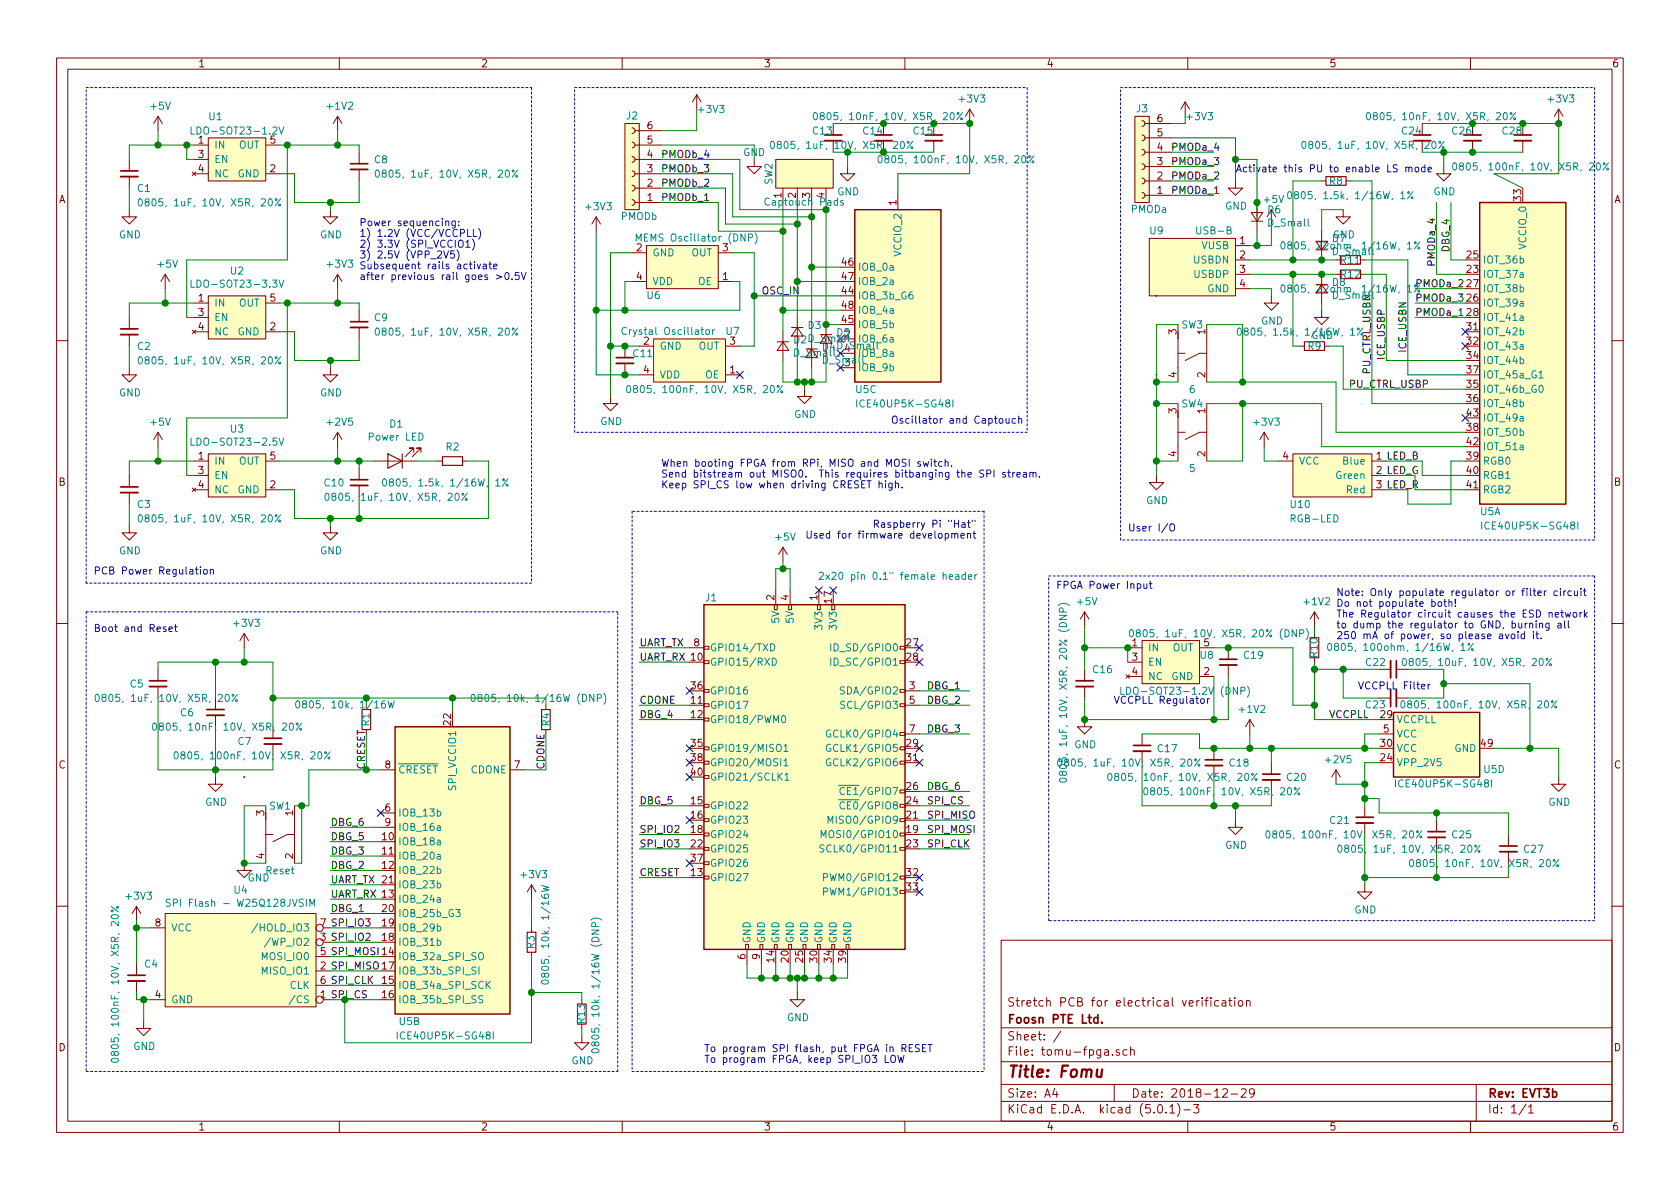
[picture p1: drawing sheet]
<svg xmlns="http://www.w3.org/2000/svg" width="297mm" height="210mm" viewBox="0 0 297 210" stroke-linecap="round" stroke-linejoin="round" font-family="sans-serif">
<defs><g id="words">
<text font-size="2.8" fill="#840000" x="178" y="190.5">Title: Fomu</text>
<g font-size="2.1" fill="#840000">
<text x="178" y="178">Stretch PCB for electrical verification</text>
<text x="178" y="184">Sheet: /</text>
<text x="178" y="181">Foosn PTE Ltd.</text>
<text x="178" y="186.7">File: tomu-fpga.sch</text>
<text x="178" y="196.9">KiCad E.D.A. kicad (5.0.1)-3</text>
<text x="178" y="194.1">Size: A4</text>
<text x="200" y="194.1">Date: 2018-12-29</text>
<text x="263" y="194.1">Rev: EVT3b</text>
<text x="263" y="196.9">Id: 1/1</text>
</g>
<g font-size="1.8" fill="#840000">
<text x="35" y="11.9">1</text>
<text x="85" y="11.9">2</text>
<text x="135" y="11.9">3</text>
<text x="185" y="11.9">4</text>
<text x="235" y="11.9">5</text>
<text x="285" y="11.9">6</text>
<text x="114.5" y="22.9">6</text>
<text x="204.6" y="21.6">6</text>
<text x="35.1" y="25.4">1</text>
<text x="35.1" y="27.9">3</text>
<text x="114.5" y="27.9">4</text>
<text x="114.5" y="25.4">5</text>
<text x="204.6" y="29.2">3</text>
<text x="204.6" y="26.7">4</text>
<text x="204.6" y="24.1">5</text>
<text x="10.4" y="35.9">A</text>
<text x="35.1" y="30.5">4</text>
<text x="47.8" y="30.5">2</text>
<text x="114.5" y="35.6">1</text>
<text x="114.5" y="33">2</text>
<text x="114.5" y="30.5">3</text>
<text x="138.2" y="35" transform="rotate(-90 138.2 35)">1</text>
<text x="140.7" y="35" transform="rotate(-90 140.7 35)">2</text>
<text x="143.3" y="35" transform="rotate(-90 143.3 35)">3</text>
<text x="145.8" y="35" transform="rotate(-90 145.8 35)">4</text>
<text x="204.6" y="34.3">1</text>
<text x="204.6" y="31.7">2</text>
<text x="269" y="35.5" transform="rotate(-90 269 35.5)">33</text>
<text x="285.4" y="35.9">A</text>
<text x="158.5" y="36.3" transform="rotate(-90 158.5 36.3)">1</text>
<text x="112.5" y="44.4">2</text>
<text x="127.8" y="44.4">3</text>
<text x="148.9" y="47">46</text>
<text x="219.2" y="43.2">1</text>
<text x="219.2" y="45.7">2</text>
<text x="228.7" y="44.1">0805, 22ohm, 1/16W, 1%</text>
<text x="259.4" y="45.7">25</text>
<text x="35.1" y="53.3">1</text>
<text x="47.8" y="53.3">5</text>
<text x="112.5" y="49.5">4</text>
<text x="127.8" y="49.5">1</text>
<text x="148.9" y="52.1">44</text>
<text x="148.9" y="49.5">47</text>
<text x="219.2" y="48.3">3</text>
<text x="219.2" y="50.8">4</text>
<text x="228.7" y="51.7">0805, 22ohm, 1/16W, 1%</text>
<text x="259.4" y="48.3">23</text>
<text x="259.4" y="53.3">26</text>
<text x="259.4" y="50.8">27</text>
<text x="35.1" y="55.9">3</text>
<text x="35.1" y="58.4">4</text>
<text x="47.8" y="58.4">2</text>
<text x="148.9" y="57.1">45</text>
<text x="148.9" y="54.6">48</text>
<text x="208" y="59.2" transform="rotate(-90 208 59.2)">3</text>
<text x="213.1" y="59.2" transform="rotate(-90 213.1 59.2)">1</text>
<text x="259.4" y="55.9">28</text>
<text x="259.4" y="58.4">31</text>
<text x="113.8" y="61">2</text>
<text x="129.1" y="61">3</text>
<text x="140.4" y="60.7">D2 D_Small</text>
<text x="140.6" y="63">D_Small</text>
<text x="259.4" y="61">32</text>
<text x="259.4" y="63.5">34</text>
<text x="113.8" y="66">4</text>
<text x="129.1" y="66">1</text>
<text x="208" y="66.8" transform="rotate(-90 208 66.8)">4</text>
<text x="213.1" y="66.8" transform="rotate(-90 213.1 66.8)">2</text>
<text x="259.4" y="68.6">35</text>
<text x="259.4" y="71.1">36</text>
<text x="259.4" y="66">37</text>
<text x="208" y="73.1" transform="rotate(-90 208 73.1)">3</text>
<text x="213.1" y="73.1" transform="rotate(-90 213.1 73.1)">1</text>
<text x="259.4" y="76.2">38</text>
<text x="259.4" y="73.7">43</text>
<text x="35.1" y="81.3">1</text>
<text x="35.1" y="83.8">3</text>
<text x="47.8" y="81.3">5</text>
<text x="208" y="80.7" transform="rotate(-90 208 80.7)">4</text>
<text x="213.1" y="80.7" transform="rotate(-90 213.1 80.7)">2</text>
<text x="226.8" y="81.3">4</text>
<text x="259.4" y="81.3">39</text>
<text x="259.4" y="83.8">40</text>
<text x="259.4" y="78.7">42</text>
<text x="10.4" y="85.9">B</text>
<text x="35.1" y="86.4">4</text>
<text x="47.8" y="86.4">2</text>
<text x="259.4" y="86.4">41</text>
<text x="285.4" y="85.9">B</text>
<text x="136.9" y="106.1" transform="rotate(-90 136.9 106.1)">2</text>
<text x="139.4" y="106.1" transform="rotate(-90 139.4 106.1)">4</text>
<text x="144.5" y="106.1" transform="rotate(-90 144.5 106.1)">1</text>
<text x="147.1" y="106.6" transform="rotate(-90 147.1 106.6)">17</text>
<text x="113" y="116.8">UART_RX 10</text>
<text x="122.7" y="114.3">8</text>
<text x="160.3" y="114.3">27</text>
<text x="160.3" y="116.8">28</text>
<text x="200.2" y="114.3">1</text>
<text x="200.2" y="116.8">3</text>
<text x="200.2" y="119.4">4</text>
<text x="212.9" y="119.4">2</text>
<text x="212.9" y="114.3">5</text>
<text x="122.2" y="124.5">11</text>
<text x="122.2" y="121.9">36</text>
<text x="160.8" y="121.9">3</text>
<text x="160.8" y="124.5">5</text>
<text x="79.8" y="128.2" transform="rotate(-90 79.8 128.2)">22</text>
<text x="122.2" y="127">12</text>
<text x="160.8" y="129.5">7</text>
<text x="244.1" y="127">29</text>
<text x="244.6" y="129.5">5</text>
<text x="10.4" y="135.9">C</text>
<text x="68.1" y="135.9">8</text>
<text x="91" y="135.9">7</text>
<text x="122.2" y="132.1">35</text>
<text x="122.2" y="134.6">38</text>
<text x="122.2" y="137.2">40</text>
<text x="160.3" y="132.1">29</text>
<text x="160.3" y="134.6">31</text>
<text x="244.1" y="134.6">24</text>
<text x="244.1" y="132.1">30</text>
<text x="261.9" y="132.1">49</text>
<text x="285.4" y="135.9">C</text>
<text x="68.1" y="143.5">6</text>
<text x="122.2" y="142.2">15</text>
<text x="160.3" y="142.2">24</text>
<text x="160.3" y="139.7">26</text>
<text x="46.7" y="144.2" transform="rotate(-90 46.7 144.2)">3</text>
<text x="67.6" y="148.6">10</text>
<text x="68.1" y="146">9</text>
<text x="122.2" y="144.8">16</text>
<text x="122.2" y="147.3">18</text>
<text x="122.2" y="149.9">22</text>
<text x="160.3" y="147.3">19</text>
<text x="160.3" y="144.8">21</text>
<text x="160.3" y="149.9">23</text>
<text x="46.7" y="151.9" transform="rotate(-90 46.7 151.9)">4</text>
<text x="51.8" y="151.9" transform="rotate(-90 51.8 151.9)">2</text>
<text x="67.6" y="151.1">11</text>
<text x="67.6" y="153.7">12</text>
<text x="122.2" y="154.9">13</text>
<text x="122.2" y="152.4">37</text>
<text x="160.3" y="154.9">32</text>
<text x="67.6" y="161.3">20</text>
<text x="160.3" y="157.5">33</text>
<text x="27.5" y="163.8">8</text>
<text x="56.7" y="166.4">3 SPI_IO2</text>
<text x="56.7" y="163.8">7 SPI_IO3</text>
<text x="67.6" y="166.4">18</text>
<text x="67.6" y="163.8">19</text>
<text x="56.7" y="171.4">2 SPI_MISO 17</text>
<text x="56.7" y="168.9">5 SPI_MOSI 14</text>
<text x="56.7" y="174">6 SPI_CLK</text>
<text x="67.6" y="174">15</text>
<text x="131.8" y="169.6" transform="rotate(-90 131.8 169.6)">6</text>
<text x="134.4" y="169.6" transform="rotate(-90 134.4 169.6)">9</text>
<text x="136.9" y="170.1" transform="rotate(-90 136.9 170.1)">14</text>
<text x="139.4" y="170.1" transform="rotate(-90 139.4 170.1)">20</text>
<text x="142" y="170.1" transform="rotate(-90 142 170.1)">25</text>
<text x="144.5" y="170.1" transform="rotate(-90 144.5 170.1)">30</text>
<text x="147.1" y="170.1" transform="rotate(-90 147.1 170.1)">34</text>
<text x="149.6" y="170.1" transform="rotate(-90 149.6 170.1)">39</text>
<text x="27.5" y="176.5">4</text>
<text x="67.6" y="176.5">16</text>
<text x="10.4" y="185.9">D</text>
<text x="285.4" y="185.9">D</text>
<text x="35" y="199.9">1</text>
<text x="85" y="199.9">2</text>
<text x="135" y="199.9">3</text>
<text x="185" y="199.9">4</text>
<text x="235" y="199.9">5</text>
<text x="285" y="199.9">6</text>
</g>
<g font-size="1.8" fill="#008484">
<text x="26.7" y="19.4">+5V</text>
<text x="34.8" y="23.8">LDO-SOT23-1.2V</text>
<text x="37" y="21.3">U1</text>
<text x="58" y="19.4">+1V2</text>
<text x="110.8" y="21.1">J2</text>
<text x="123.6" y="20">+3V3</text>
<text x="143.8" y="23.8">C13</text>
<text x="145.9" y="21.3">0805, 10nF, 10V, X5R, 20%</text>
<text x="152.7" y="23.8">C14</text>
<text x="161.6" y="23.8">C15</text>
<text x="169.7" y="18.1">+3V3</text>
<text x="201" y="19.9">J3</text>
<text x="243.7" y="21.3">0805, 10nF, 10V, X5R, 20%</text>
<text x="247.9" y="23.8">C24</text>
<text x="256.8" y="23.8">C26</text>
<text x="265.7" y="23.8">C28</text>
<text x="273.9" y="18.1">+3V3</text>
<text x="37.8" y="26.3">IN</text>
<text x="37.8" y="28.8">EN</text>
<text x="42.2" y="26.3">OUT</text>
<text x="47.8" y="25.4">5</text>
<text x="66.2" y="28.9">C8</text>
<text x="131.4" y="27.6">GND</text>
<text x="157.5" y="28.9">0805, 100nF, 10V, X5R, 20%</text>
<text x="232.2" y="26.3">0805, 1uF, 10V, X5R, 20%</text>
<text x="24.3" y="34">C1</text>
<text x="37.8" y="31.4">NC</text>
<text x="42" y="31.4">GND</text>
<text x="68.4" y="31.4">0805, 1uF, 10V, X5R, 20%</text>
<text x="136.6" y="32.6" transform="rotate(-90 136.6 32.6)">SW2</text>
<text x="148" y="34.5">GND</text>
<text x="223.6" y="35.9">+5V</text>
<text x="229.8" y="35.2">0805, 1.5k, 1/16W, 1%</text>
<text x="235.1" y="32.7">R8</text>
<text x="253.4" y="34.5">GND</text>
<text x="259.1" y="30.1">0805, 100nF, 10V, X5R, 20%</text>
<text x="26.5" y="36.5">0805, 1uF, 10V, X5R, 20%</text>
<text x="103.7" y="37.2">+3V3</text>
<text x="109.8" y="38.9">PMODb</text>
<text x="200" y="37.6">PMODa</text>
<text x="203.4" y="41.4">U9</text>
<text x="211.8" y="41.4">USB-B</text>
<text x="216.6" y="37.1">GND</text>
<text x="224.2" y="37.7">D6</text>
<text x="224.4" y="40.1">D_Small</text>
<text x="21" y="42.2">GND</text>
<text x="28" y="47.3">+5V</text>
<text x="56.6" y="42.2">GND</text>
<text x="58" y="47.3">+3V3</text>
<text x="113.5" y="42.7">MEMS Oscillator (DNP)</text>
<text x="115.3" y="45.3">GND</text>
<text x="122.3" y="45.3">OUT</text>
<text x="151.6" y="47.9">IOB_0a</text>
<text x="159.4" y="45.2" transform="rotate(-90 159.4 45.2)">VCCIO_2</text>
<text x="211.1" y="46.6">USBDN</text>
<text x="212.5" y="44.1">VUSB</text>
<text x="235.6" y="42.8">D7</text>
<text x="235.7" y="42.2">GND</text>
<text x="235.8" y="45.1">D_Small</text>
<text x="237.1" y="46.7">R11</text>
<text x="262.1" y="46.6">IOT_36b</text>
<text x="269.9" y="43.9" transform="rotate(-90 269.9 43.9)">VCCIO_0</text>
<text x="34.8" y="50.9">LDO-SOT23-3.3V</text>
<text x="40.8" y="48.6">U2</text>
<text x="114.5" y="52.9">U6</text>
<text x="115.3" y="50.4">VDD</text>
<text x="123.4" y="50.4">OE</text>
<text x="151.6" y="53">IOB_3b_G6</text>
<text x="151.6" y="50.4">IOB_2a</text>
<text x="211.2" y="49.1">USBDP</text>
<text x="213.5" y="51.7">GND</text>
<text x="235.6" y="50.6">D8</text>
<text x="235.8" y="52.9">D_Small</text>
<text x="237.1" y="49.2">R12</text>
<text x="262.1" y="49.1">IOT_37a</text>
<text x="262.1" y="51.7">IOT_38b</text>
<text x="37.8" y="54.2">IN</text>
<text x="37.8" y="56.8">EN</text>
<text x="37.8" y="59.3">NC</text>
<text x="42" y="59.3">GND</text>
<text x="42.2" y="54.2">OUT</text>
<text x="66.2" y="56.8">C9</text>
<text x="68.4" y="59.4">0805, 1uF, 10V, X5R, 20%</text>
<text x="110.8" y="59.2">Crystal Oscillator</text>
<text x="128.4" y="59.2">U7</text>
<text x="142.9" y="58.2">D3</text>
<text x="149.4" y="59.7">2</text>
<text x="151.6" y="58">IOB_5b</text>
<text x="151.6" y="55.5">IOB_4a</text>
<text x="208.9" y="58.1">SW3</text>
<text x="220.9" y="59.4">0805, 1.5k, 1/16W, 1%</text>
<text x="223" y="57.4">GND</text>
<text x="231.9" y="59.9">GND</text>
<text x="262.1" y="54.2">IOT_39a</text>
<text x="262.1" y="56.8">IOT_41a</text>
<text x="262.1" y="59.3">IOT_42b</text>
<text x="24.3" y="61.9">C2</text>
<text x="26.5" y="64.4">0805, 1uF, 10V, X5R, 20%</text>
<text x="112" y="63.2">C11</text>
<text x="116.6" y="61.8">GND</text>
<text x="123.5" y="61.8">OUT</text>
<text x="145.4" y="62">D4 D_Small</text>
<text x="145.6" y="64.3">D_Small</text>
<text x="149.4" y="64.8">3</text>
<text x="149.4" y="62.2">4</text>
<text x="151.6" y="60.6">IOB_6a</text>
<text x="151.6" y="65.7">IOB_9b</text>
<text x="151.6" y="63.1">IOB_8a</text>
<text x="231.3" y="61.9">R9</text>
<text x="262.1" y="61.8">IOT_43a</text>
<text x="262.1" y="64.4">IOT_44b</text>
<text x="21" y="70.1">GND</text>
<text x="56.6" y="70.1">GND</text>
<text x="113" y="69.5">0805, 100nF, 10V, X5R, 20%</text>
<text x="116.6" y="66.9">VDD</text>
<text x="124.7" y="66.9">OE</text>
<text x="151.4" y="69.5">U5C</text>
<text x="210.3" y="69.5">6</text>
<text x="262.1" y="69.5">IOT_46b_G0</text>
<text x="262.1" y="66.9">IOT_45a_G1</text>
<text x="26.7" y="75.3">+5V</text>
<text x="40.8" y="76.5">U3</text>
<text x="58" y="75.3">+2V5</text>
<text x="65.4" y="77.9">Power LED</text>
<text x="68.9" y="75.6">D1</text>
<text x="106.1" y="75.2">GND</text>
<text x="140.4" y="73.9">GND</text>
<text x="152.4" y="72.1">ICE40UP5K-SG48I</text>
<text x="208.9" y="72.1">SW4</text>
<text x="221.8" y="75.3">+3V3</text>
<text x="262.1" y="72">IOT_48b</text>
<text x="262.1" y="77.1">IOT_50b</text>
<text x="262.1" y="74.5">IOT_49a</text>
<text x="34.8" y="78.8">LDO-SOT23-2.5V</text>
<text x="37.8" y="82.2">IN</text>
<text x="42.2" y="82.2">OUT</text>
<text x="78.9" y="79.7">R2</text>
<text x="210.3" y="83.5">5</text>
<text x="229.6" y="82.2">VCC</text>
<text x="237.7" y="82.2">Blue</text>
<text x="262.1" y="82.2">RGB0</text>
<text x="262.1" y="79.6">IOT_51a</text>
<text x="24.3" y="89.8">C3</text>
<text x="37.8" y="84.7">EN</text>
<text x="37.8" y="87.2">NC</text>
<text x="42" y="87.2">GND</text>
<text x="57.4" y="86">C10</text>
<text x="59.5" y="88.6">0805, 1uF, 10V, X5R, 20%</text>
<text x="69.7" y="86">0805, 1.5k, 1/16W, 1%</text>
<text x="202.6" y="89.1">GND</text>
<text x="228.2" y="89.8">U10</text>
<text x="236.4" y="84.7">Green</text>
<text x="238.2" y="87.2">Red</text>
<text x="262.1" y="84.7">RGB1</text>
<text x="262.1" y="87.2">RGB2</text>
<text x="26.5" y="92.4">0805, 1uF, 10V, X5R, 20%</text>
<text x="137.2" y="95.6">+5V</text>
<text x="228.4" y="92.4">RGB-LED</text>
<text x="261.7" y="91.1">U5A</text>
<text x="262.9" y="93.6">ICE40UP5K-SG48I</text>
<text x="21" y="98">GND</text>
<text x="56.6" y="98">GND</text>
<text x="124.8" y="106.3">J1</text>
<text x="147.1" y="102.5">2x20 pin 0.1&quot; female header</text>
<text x="190.6" y="107">+5V</text>
<text x="230.7" y="107">+1V2</text>
<text x="41.5" y="110.8">+3V3</text>
<text x="137.8" y="110.1" transform="rotate(-90 137.8 110.1)">5V</text>
<text x="140.3" y="110.1" transform="rotate(-90 140.3 110.1)">5V</text>
<text x="145.4" y="111.1" transform="rotate(-90 145.4 111.1)">3V3</text>
<text x="148" y="111.1" transform="rotate(-90 148 111.1)">3V3</text>
<text x="202.3" y="112.7">0805, 1uF, 10V, X5R, 20% (DNP)</text>
<text x="125.5" y="117.7">GPIO15/RXD</text>
<text x="125.5" y="115.2">GPIO14/TXD</text>
<text x="147.9" y="115.2">ID_SD/GPIO0</text>
<text x="147.9" y="117.7">ID_SC/GPIO1</text>
<text x="193.3" y="119">C16</text>
<text x="202.9" y="115.2">IN</text>
<text x="202.9" y="117.7">EN</text>
<text x="207.3" y="115.2">OUT</text>
<text x="212.2" y="116.5">U8</text>
<text x="220" y="116.5">C19</text>
<text x="233" y="116.2" transform="rotate(-90 233 116.2)">R10</text>
<text x="237" y="115.1">0805, 100ohm, 1/16W, 1%</text>
<text x="241.6" y="117.8">C22</text>
<text x="250.1" y="117.8">0805, 10uF, 10V, X5R, 20%</text>
<text x="18.8" y="124.1">0805, 1uF, 10V, X5R, 20%</text>
<text x="23.1" y="121.6">C5</text>
<text x="125.5" y="125.3">GPIO17</text>
<text x="125.5" y="122.8">GPIO16</text>
<text x="149.4" y="122.8">SDA/GPIO2</text>
<text x="149.6" y="125.3">SCL/GPIO3</text>
<text x="202.9" y="120.3">NC</text>
<text x="207.1" y="120.3">GND</text>
<text x="241.6" y="125.3">C23</text>
<text x="249.9" y="125.3">0805, 100nF, 10V, X5R, 20%</text>
<text x="29.1" y="129.2">0805, 10nF, 10V, X5R, 20%</text>
<text x="32" y="126.7">C6</text>
<text x="42.1" y="131.7">C7</text>
<text x="65.3" y="128.4" transform="rotate(-90 65.3 128.4)">R1</text>
<text x="97.2" y="128.4" transform="rotate(-90 97.2 128.4)">R4</text>
<text x="125.5" y="127.9">GPIO18/PWM0</text>
<text x="147.1" y="130.4">GCLK0/GPIO4</text>
<text x="219.3" y="126.1">+1V2</text>
<text x="246.9" y="127.9">VCCPLL</text>
<text x="246.9" y="130.4">VCC</text>
<text x="33" y="134.3">0805, 100nF, 10V, X5R, 20%</text>
<text x="70.4" y="136.8">CRESET</text>
<text x="83.3" y="136.8">CDONE</text>
<text x="125.5" y="133">GPIO19/MISO1</text>
<text x="125.5" y="135.5">GPIO20/MOSI1</text>
<text x="147.1" y="133">GCLK1/GPIO5</text>
<text x="147.1" y="135.5">GCLK2/GPIO6</text>
<text x="188.6" y="135.8" transform="rotate(-90 188.6 135.8)">0805, 1uF, 10V, X5R, 20% (DNP)</text>
<text x="189" y="135.6">0805, 1uF, 10V, X5R, 20%</text>
<text x="189.9" y="132.3">GND</text>
<text x="204.7" y="133">C17</text>
<text x="217.4" y="135.6">C18</text>
<text x="234.5" y="135">+2V5</text>
<text x="246.9" y="135.5">VPP_2V5</text>
<text x="246.9" y="133">VCC</text>
<text x="257.2" y="133">GND</text>
<text x="262.4" y="136.7">U5D</text>
<text x="36.3" y="142.5">GND</text>
<text x="47.6" y="143.2">SW1</text>
<text x="80.6" y="139.4" transform="rotate(-90 80.6 139.4)">SPI_VCCIO1</text>
<text x="125.5" y="143.1">GPIO22</text>
<text x="125.5" y="138">GPIO21/SCLK1</text>
<text x="149.7" y="143.1">CE0/GPIO8</text>
<text x="149.7" y="140.6">CE1/GPIO7</text>
<text x="198" y="138.1">0805, 10nF, 10V, X5R, 20%</text>
<text x="204.5" y="140.6">0805, 100nF, 10V, X5R, 20%</text>
<text x="227.6" y="138.1">C20</text>
<text x="247.6" y="139.2">ICE40UP5K-SG48I</text>
<text x="273.8" y="142.5">GND</text>
<text x="51.8" y="144.2" transform="rotate(-90 51.8 144.2)">1</text>
<text x="70.4" y="149.5">IOB_18a</text>
<text x="70.4" y="144.4">IOB_13b</text>
<text x="70.4" y="146.9">IOB_16a</text>
<text x="125.5" y="145.7">GPIO23</text>
<text x="125.5" y="148.2">GPIO24</text>
<text x="146.6" y="148.2">MOSI0/GPIO10</text>
<text x="147.6" y="145.7">MISO0/GPIO9</text>
<text x="226.1" y="148.3">0805, 100nF, 10V, X5R, 20%</text>
<text x="235.2" y="145.7">C21</text>
<text x="256.8" y="148.3">C25</text>
<text x="43.8" y="155.9">GND</text>
<text x="47.1" y="154.6">Reset</text>
<text x="70.4" y="152">IOB_20a</text>
<text x="70.4" y="154.6">IOB_22b</text>
<text x="92.3" y="155.3">+3V3</text>
<text x="125.5" y="155.8">GPIO27</text>
<text x="125.5" y="150.7">GPIO25</text>
<text x="125.5" y="153.3">GPIO26</text>
<text x="146.3" y="150.7">SCLK0/GPIO11</text>
<text x="146.8" y="155.8">PWM0/GPIO12</text>
<text x="216.6" y="150.1">GND</text>
<text x="238.6" y="150.8">0805, 1uF, 10V, X5R, 20%</text>
<text x="251.4" y="153.3">0805, 10nF, 10V, X5R, 20%</text>
<text x="269.5" y="150.8">C27</text>
<text x="22.4" y="159.1">+3V3</text>
<text x="31.1" y="160.3">SPI Flash - W25Q128JVSIM</text>
<text x="41.4" y="158">U4</text>
<text x="70.4" y="159.6">IOB_24a</text>
<text x="70.4" y="157.1">IOB_23b</text>
<text x="146.8" y="158.4">PWM1/GPIO13</text>
<text x="239.5" y="161.5">GND</text>
<text x="30.2" y="164.7">VCC</text>
<text x="45.5" y="164.7">/HOLD_IO3</text>
<text x="47.7" y="167.3">/WP_IO2</text>
<text x="70.4" y="167.3">IOB_31b</text>
<text x="70.4" y="164.7">IOB_29b</text>
<text x="70.4" y="162.2">IOB_25b_G3</text>
<text x="94.5" y="167.7" transform="rotate(-90 94.5 167.7)">R3</text>
<text x="132.7" y="166.9" transform="rotate(-90 132.7 166.9)">GND</text>
<text x="135.3" y="166.9" transform="rotate(-90 135.3 166.9)">GND</text>
<text x="137.8" y="166.9" transform="rotate(-90 137.8 166.9)">GND</text>
<text x="140.3" y="166.9" transform="rotate(-90 140.3 166.9)">GND</text>
<text x="142.9" y="166.9" transform="rotate(-90 142.9 166.9)">GND</text>
<text x="145.4" y="166.9" transform="rotate(-90 145.4 166.9)">GND</text>
<text x="148" y="166.9" transform="rotate(-90 148 166.9)">GND</text>
<text x="150.5" y="166.9" transform="rotate(-90 150.5 166.9)">GND</text>
<text x="25.6" y="171.1">C4</text>
<text x="46.5" y="172.3">MISO_IO1</text>
<text x="46.5" y="169.8">MOSI_IO0</text>
<text x="70.4" y="169.8">IOB_32a_SPI_SO</text>
<text x="70.4" y="172.3">IOB_33b_SPI_SI</text>
<text x="97.1" y="172.3" transform="rotate(-90 97.1 172.3)">0805, 10k, 1/16W</text>
<text x="30.2" y="177.4">GND</text>
<text x="51.2" y="174.9">CLK</text>
<text x="51.9" y="177.4">/CS</text>
<text x="70.4" y="174.9">IOB_34a_SPI_SCK</text>
<text x="70.4" y="177.4">IOB_35b_SPI_SS</text>
<text x="21" y="185.6" transform="rotate(-90 21 185.6)">0805, 100nF, 10V, X5R, 20%</text>
<text x="23.6" y="185.7">GND</text>
<text x="70.6" y="181.3">U5B</text>
<text x="71.1" y="183.8">ICE40UP5K-SG48I</text>
<text x="103.4" y="180.9" transform="rotate(-90 103.4 180.9)">R13</text>
<text x="106" y="183.9" transform="rotate(-90 106 183.9)">0805, 10k, 1/16W (DNP)</text>
<text x="139.1" y="180.6">GND</text>
<text x="101" y="188.2">GND</text>
</g>
<g font-size="1.8" fill="#008400">
<text x="210" y="21.3">+3V3</text>
<text x="138.2" y="26.3">0805, 1uF, 10V, X5R, 20%</text>
<text x="135.8" y="36.4">Captouch Pads</text>
<text x="54" y="125.3">0805, 10k, 1/16W</text>
<text x="85.6" y="124.1">0805, 10k, 1/16W (DNP)</text>
</g>
<g font-size="1.8">
<text x="116.8" y="27.9">PMODb_4</text>
<text x="207" y="26.7">PMODa_4</text>
<text x="207" y="29.2">PMODa_3</text>
<text x="116.8" y="35.6">PMODb_1</text>
<text x="116.8" y="33">PMODb_2</text>
<text x="116.8" y="30.5">PMODb_3</text>
<text x="207" y="31.7">PMODa_2</text>
<text x="207" y="34.3">PMODa_1</text>
<text x="253.7" y="47.2" transform="rotate(-90 253.7 47.2)">PMODa_4</text>
<text x="256.3" y="44.7" transform="rotate(-90 256.3 44.7)">DBG_4</text>
<text x="134.6" y="52.1">OSC_IN</text>
<text x="250.2" y="53.3">PMODa_3</text>
<text x="250.2" y="50.8">PMODa_2</text>
<text x="250.2" y="55.9">PMODa_1</text>
<text x="244.9" y="63.7" transform="rotate(-90 244.9 63.7)">ICE_USBP</text>
<text x="248.7" y="62.5" transform="rotate(-90 248.7 62.5)">ICE_USBN</text>
<text x="238.7" y="68.6">PU_CTRL_USBP</text>
<text x="242.3" y="66.3" transform="rotate(-90 242.3 66.3)">PU_CTRL_USBN</text>
<text x="243.4" y="81.3">1 LED_B</text>
<text x="243.4" y="83.8">2 LED_G</text>
<text x="243.4" y="86.4">3 LED_R</text>
<text x="113" y="114.3">UART_TX</text>
<text x="113" y="124.5">CDONE</text>
<text x="163.8" y="121.9">DBG_1</text>
<text x="163.8" y="124.5">DBG_2</text>
<text x="113" y="127">DBG_4</text>
<text x="163.8" y="129.5">DBG_3</text>
<text x="234.9" y="127">VCCPLL</text>
<text x="64.5" y="136.1" transform="rotate(-90 64.5 136.1)">CRESET</text>
<text x="96.3" y="136.1" transform="rotate(-90 96.3 136.1)">CDONE</text>
<text x="113" y="142.2">DBG_5</text>
<text x="163.8" y="142.2">SPI_CS</text>
<text x="163.8" y="139.7">DBG_6</text>
<text x="58.4" y="148.6">DBG_5</text>
<text x="58.4" y="146">DBG_6</text>
<text x="113" y="149.9">SPI_IO3</text>
<text x="113" y="147.3">SPI_IO2</text>
<text x="163.8" y="149.9">SPI_CLK</text>
<text x="163.8" y="144.8">SPI_MISO</text>
<text x="163.8" y="147.3">SPI_MOSI</text>
<text x="58.4" y="153.7">DBG_2</text>
<text x="58.4" y="151.1">DBG_3</text>
<text x="113" y="154.9">CRESET</text>
<text x="58.4" y="158.7">UART_RX 13</text>
<text x="58.4" y="156.2">UART_TX 21</text>
<text x="58.4" y="161.3">DBG_1</text>
<text x="56.7" y="176.5">1 SPI_CS</text>
</g>
<g font-size="1.8" fill="#0000c2">
<text x="218.4" y="30.5">Activate this PU to enable LS mode</text>
<text x="63.5" y="40">Power sequencing:</text>
<text x="63.5" y="41.9">1) 1.2V (VCC/VCCPLL)</text>
<text x="63.5" y="43.8">2) 3.3V (SPI_VCCIO1)</text>
<text x="63.5" y="45.7">3) 2.5V (VPP_2V5)</text>
<text x="63.5" y="47.6">Subsequent rails activate</text>
<text x="63.5" y="49.5">after previous rail goes &gt;0.5V</text>
<text x="157.5" y="74.9">Oscillator and Captouch</text>
<text x="116.8" y="82.5">When booting FPGA from RPi, MISO and MOSI switch.</text>
<text x="116.8" y="84.4">Send bitstream out MISO0. This requires bitbanging the SPI stream.</text>
<text x="116.8" y="86.4">Keep SPI_CS low when driving CRESET high.</text>
<text x="146.3" y="95.2">Used for firmware development</text>
<text x="156.8" y="93.3">Raspberry Pi &quot;Hat&quot;</text>
<text x="199.4" y="94">User I/O</text>
<text x="16.5" y="101.6">PCB Power Regulation</text>
<text x="186.7" y="104.1">FPGA Power Input</text>
<text x="236.2" y="105.4">Note: Only populate regulator or filter circuit</text>
<text x="236.2" y="107.3">Do not populate both!</text>
<text x="16.5" y="111.8">Boot and Reset</text>
<text x="236.2" y="109.2">The Regulator circuit causes the ESD network</text>
<text x="236.2" y="111.1">to dump the regulator to GND, burning all</text>
<text x="236.2" y="113">250 mA of power, so please avoid it.</text>
<text x="196.8" y="124.5">VCCPLL Regulator</text>
<text x="199.8" y="122.9">LDO-SOT23-1.2V (DNP)</text>
<text x="240" y="121.9">VCCPLL Filter</text>
<text x="124.5" y="186">To program SPI flash, put FPGA in RESET</text>
<text x="124.5" y="188">To program FPGA, keep SPI_IO3 LOW</text>
</g>
</g></defs>
<g fill="none" stroke="#840000" stroke-width=".18">
<path d="M10 10.3h277v189.9h-277zM12 12.2h273v186.1h-273zM60 10.3v1.9M110 10.3v1.9M123.2 16.8l-.8 1.2M123.2 16.8v2.5M123.2 16.8l.8 1.2M160 10.3v1.9M171.4 19.3l-.7 1.3M171.4 19.3v2.5M171.4 19.3l.8 1.3M209.5 18l-.7 1.3"/>
<path d="M209.5 18v2.6M209.5 18l.8 1.3M210 10.3v1.9M260 10.3v1.9M275.6 19.3l-.8 1.3M275.6 19.3v2.5M275.6 19.3l.8 1.3M22.9 37.1v1.2h1.2l-1.2 1.3-1.3-1.3h1.3M22.9 28.2v2M22.9 31.2v2.1M27.9 20.6v2.5M27.9 20.6l-.7 1.2"/>
<path d="M27.9 20.6l.8 1.2M34 30.4l.6 .6M34.3 25.6h2.5M34.3 30.7h2.5M34.3 28.2h2.5M34.6 30.4l-.6 .6M36.8 24.4h10.2v7.6h-10.2zM47 25.6h2.5M47 30.7h2.5M58.4 37.1v1.2h1.3l-1.3 1.3-1.3-1.3h1.3M59.7 20.6v2.5M59.7 20.6l-.8 1.2"/>
<path d="M59.7 20.6l.8 1.2M63.5 26.9v2.1M63.5 30v2M105.4 38.3l-.8 1.3M105.4 38.3v2.6M105.4 38.3l.8 1.3M110.5 21.8h2.5v15.3h-2.5zM111.8 22.6l.3 .1 .2 .3-.2 .4-.3 .2M111.8 25.1l.3 .2 .2 .2-.2 .5-.3 .2M111.8 27.7l.3 .1 .2 .3-.2 .4-.3 .2M111.8 30.2l.3 .1 .2 .3-.2 .5-.3 .1M111.8 32.8l.3 .1 .2 .3-.2 .4-.3 .2"/>
<path d="M111.8 35.3l.3 .1 .2 .3-.2 .4-.3 .2M112.3 25.6h4.5M112.3 30.7h4.5M112.3 28.2h4.5M112.3 23.1h4.5M112.3 33.3h4.5M112.3 35.8h4.5M133.3 28.2v1.3h1.3l-1.3 1.2-1.2-1.2h1.2M137.2 28.2h10.1v5.1h-10.1zM138.4 33.3v2.5M141 33.3v2.5M143.5 33.3v2.5"/>
<path d="M146 33.3v2.5M147.3 21.8v2.1M149.9 29.5v1.2h1.2l-1.2 1.3-1.3-1.3h1.3M156.2 21.8v2.1M158.7 34.5v2.6M165.1 21.8v2.1M165.1 24.9v2M200.7 20.6h2.5v15.2h-2.5zM201.9 21.3l.4 .2 .1 .2-.1 .5-.4 .1M201.9 23.9l.4 .1 .1 .3-.1 .4-.4 .2M201.9 26.4l.4 .1 .1 .3-.1 .4-.4 .2M201.9 29l.4 .1 .1 .3-.1 .4-.4 .2"/>
<path d="M201.9 31.5l.4 .1 .1 .3-.1 .4-.4 .2M201.9 34l.4 .2 .1 .2-.1 .5-.4 .1M202.4 32h4.6M202.4 21.8h4.6M202.4 24.4h4.6M202.4 26.9h4.6M202.4 29.5h4.6M202.4 34.5h4.6M218.4 32v1.3h1.3l-1.3 1.2-1.2-1.2h1.2M221.2 37.6h2.1l-1.1 1.5zM221.2 39.1h2.1M222.2 35.8v5.1"/>
<path d="M224.8 37.1v2.5M233.7 32h.7M237.5 37.1v1.2h1.3l-1.3 1.3-1.3-1.3h1.3M238 32h.8M251.5 21.8v2.1M255.3 29.5v1.2h1.2l-1.2 1.3-1.3-1.3h1.3M260.3 21.8v2.1M260.3 24.9v2M269.2 21.8v2.1M269.2 24.9v2M22.9 56.1v2.1M22.9 59.2v2"/>
<path d="M29.2 48.5l-.8 1.3M29.2 48.5v2.5M29.2 48.5l.8 1.3M34 58.4l.6 .6M34.3 53.6h2.5M34.3 58.7h2.5M34.3 56.1h2.5M34.6 58.4l-.6 .6M36.8 52.3h10.2v7.6h-10.2zM47 53.6h2.5M47 58.7h2.5M59.7 48.5v2.5"/>
<path d="M59.7 48.5l-.8 1.3M59.7 48.5l.8 1.3M63.5 54.9v2M63.5 57.9v2M111.8 49.8h2.5M111.8 44.7h2.5M114.3 43.4h12.7v7.6h-12.7zM115.6 59.9h12.7v7.7h-12.7zM127 49.8h2.5M127 44.7h2.5M138.4 58.7v5M140 57.9h2"/>
<path d="M141 57.9l1 1.5h-2zM141 56.1v3.3M143.5 59.9v1.8M146 57.4v1.8M203.2 42.2h15.2v10.1h-15.2zM208.3 57.4v10.2M213.4 57.4v10.2M218.4 43.4h2.6M218.4 46h2.6M218.4 48.5h2.6M218.4 51h2.6M224.8 52.3v1.3h1.3l-1.3 1.3-1.3-1.3h1.3"/>
<path d="M233.7 54.9v1.2h1.2l-1.2 1.3-1.3-1.3h1.3M233.7 40.9v1.8M233.7 44.2v1.8M233.7 48.5v1.8M233.7 51.8v1.8M236.2 48.5h.8M240.5 48.5h.8M10 60.2h2M22.9 65v1.3h1.2l-1.2 1.3-1.3-1.3h1.3M27.9 76.4l-.7 1.3M27.9 76.4v2.6M27.9 76.4l.8 1.3"/>
<path d="M58.4 65v1.3h1.3l-1.3 1.3-1.3-1.3h1.3M59.7 76.4l-.8 1.3M59.7 76.4v2.6M59.7 76.4l.8 1.3M107.9 70.1v1.3h1.3l-1.3 1.2-1.2-1.2h1.2M110.5 61.2v2M110.5 64.3v2M113 61.2h2.6M113 66.3h2.6M128.3 61.2h2.5M128.3 66.3h2.5M137.4 60.4h2"/>
<path d="M138.4 60.4l1 1.6h-2zM142.2 68.8v1.3h1.3l-1.3 1.3-1.2-1.3h1.2M143.5 63.2v1.8M208.3 62.5h1.2M208.3 71.4v10.1M208.3 76.4h1.2M213.4 71.4v10.1M213.4 62.5h-1.3l-2.6 1.2M213.4 76.4h-1.3l-2.6 1.3M223.5 76.4l-.7 1.3M223.5 76.4v2.6M223.5 76.4l.8 1.3"/>
<path d="M229.9 61.2h.7M234.2 61.2h.7M285 60.2h2M22.9 93v1.2h1.2l-1.2 1.3-1.3-1.3h1.3M22.9 84.1v2M22.9 87.1v2M34 86.3l.6 .6M34.3 81.5h2.5M34.3 86.6h2.5M34.3 84.1h2.5M34.6 86.3l-.6 .6M36.8 80.3h10.2v7.6h-10.2z"/>
<path d="M47 81.5h2.5M47 86.6h2.5M58.4 93v1.2h1.3l-1.3 1.3-1.3-1.3h1.3M63.5 82.8v2M63.5 85.8v2.1M66 81.5h7.7M73.2 80v-.8h-.8h.8l-1.6 1.6M74.4 80v-.8h-.7h.7l-1.5 1.6M77.5 81.5h.7M81.8 81.5h.7M138.4 96.8v2.5M138.4 96.8l-.7 1.2"/>
<path d="M138.4 96.8l.8 1.2M204.5 84.1v1.2h1.2l-1.2 1.3-1.3-1.3h1.3M226.1 81.5h2.5M228.6 80.3h14v7.6h-14zM242.6 81.5h2.5M242.6 86.6h2.5M242.6 84.1h2.5M10 110.3h2M27.9 118.4v2M43.2 112l-.8 1.3M43.2 112v2.5M43.2 112l.7 1.3"/>
<path d="M121.9 114.5h2.6M124.5 116.8h.8v.5h-.8zM124.5 114.3h.8v.5h-.8zM136.9 106.9h.5v.9h-.5zM137.2 104.4v2.5M139.4 106.9h.6v.9h-.6zM139.7 104.4v2.5M144.5 106.9h.5v.9h-.5zM144.8 104.4v2.5M147.1 106.9h.5v.9h-.5zM159.1 116.8h.9v.5h-.9zM159.1 114.3h.9v.5h-.9z"/>
<path d="M191.8 108.2v2.5M191.8 118.4v2M191.8 108.2l-.8 1.3M191.8 108.2l.7 1.3M199.1 119.3l.6 .6M199.4 114.5h2.5M199.4 119.6h2.5M199.4 117.1h2.5M199.7 119.3l-.6 .6M201.9 113.3h10.2v7.6h-10.2zM212.1 114.5h2.5M212.1 119.6h2.5"/>
<path d="M217.2 114.5v2.1M217.2 117.6v2M232.4 108.2l-.8 1.3M232.4 108.2v2.5M232.4 112v.8M232.4 116.3v.8M232.4 108.2l.8 1.3M243.8 118.4h2.1M246.9 118.4h2M285 110.3h2M27.9 121.4v2M38.1 137.4v1.3h1.3l-1.3 1.2-1.3-1.2h1.3"/>
<path d="M38.1 123.4v2.1M38.1 126.5v2M48.3 128.5v2.1M48.3 131.6v2M67.3 136.1h2.5M90.2 136.1h2.5M96.5 124.7v.8M96.5 129v.8M124.5 137.2h.8v.5h-.8zM124.5 134.6h.8v.5h-.8zM124.5 132.1h.8v.5h-.8zM124.5 127h.8v.5h-.8z"/>
<path d="M124.5 124.5h.8v.5h-.8zM124.5 121.9h.8v.5h-.8zM159.1 139.7h.9v.5h-.9zM159.1 134.6h.9v.5h-.9zM159.1 132.1h.9v.5h-.9zM159.1 129.5h.9v.5h-.9zM159.1 124.5h.9v.5h-.9zM159.1 121.9h.9v.5h-.9zM160 129.8h2.6M160 122.2h2.6M160 124.7h2.6M191.8 127.2v1.3h1.2l-1.2 1.3-1.3-1.3h1.3"/>
<path d="M191.8 121.4v2M201.9 129.8v2M201.9 132.8v2.1M214.6 132.3v2.1M214.6 135.4v2M221 127.2l-.8 1.3M221 127.2v2.6M221 127.2l.7 1.3M224.8 134.9v2M224.8 137.9v2M236.2 136.1l-.7 1.3M236.2 136.1v2.6"/>
<path d="M236.2 136.1l.8 1.3M243.8 123.4h2.1M243.8 129.8h2.6M246.9 123.4h2M275.6 137.4v1.3h1.3l-1.3 1.2-1.3-1.2h1.3M43.2 152.6v1.3h1.2l-1.2 1.3-1.3-1.3h1.3M47 147.6h1.3M47 142.5v10.1M52.1 142.5v10.1M52.1 147.6h-1.3l-2.5 1.2M67.3 143.8h2.5M67.3 146.3h2.5"/>
<path d="M94 156.5l-.8 1.2M94 156.5v2.5M94 156.5l.7 1.2M124.5 154.9h.8v.5h-.8zM124.5 152.4h.8v.5h-.8zM124.5 149.9h.8v.5h-.8zM124.5 147.3h.8v.5h-.8zM124.5 144.8h.8v.5h-.8zM124.5 142.2h.8v.5h-.8zM159.1 157.5h.9v.5h-.9zM159.1 154.9h.9v.5h-.9zM159.1 149.9h.9v.5h-.9z"/>
<path d="M159.1 147.3h.9v.5h-.9zM159.1 144.8h.9v.5h-.9zM159.1 142.2h.9v.5h-.9zM218.4 145v1.3h1.3l-1.3 1.3-1.2-1.3h1.2M241.3 156.5v1.2h1.3l-1.3 1.3-1.3-1.3h1.3M241.3 142.5v2M241.3 145.5v2.1M254 145v2.1M254 148.1v2M266.7 147.6v2M266.7 150.6v2M10 160.2h2"/>
<path d="M24.1 160.3l-.7 1.2M24.1 160.3v2.5M24.1 170.4v2.1M24.1 173.5v2M24.1 160.3l.8 1.2M26.7 176.8h2.5M26.7 164.1h2.5M29.2 161.5h26.7v16.5h-26.7zM55.9 171.7h2.5M55.9 169.2h2.5M55.9 174.2h2.5M94 164.1v.7"/>
<path d="M94 168.4v.8M102.9 176.8v.7M131.8 167h.5v.9h-.5zM132.1 167.9v2.5M134.4 167h.5v.9h-.5zM134.6 167.9v2.5M136.9 167h.5v.9h-.5zM139.4 167h.6v.9h-.6zM141 175.5v1.3h1.2l-1.2 1.2-1.3-1.2h1.3M142 167h.5v.9h-.5zM144.5 167h.5v.9h-.5zM147.1 167h.5v.9h-.5z"/>
<path d="M149.6 167h.5v.9h-.5zM177 166.3h108v32h-108zM212.5 176.4v.2M212.5 176.9v1M213 176.9h.6M213.6 176.4l-.3 .1v.2v1.2M214.1 176.4v.2M214.1 176.9v1M215.5 177l-.5-.1-.2 .3v.6l.2 .1 .5-.1M216.1 177h.6v.9M216.7 177.3l-.4 .1-.3 .2 .3 .3 .4-.1M217.2 176.9h.6"/>
<path d="M217.4 176.4v1.3l.4 .2M218.3 176.4v.2M218.3 176.9v1M219 177.1l.3-.2 .4 .2v.5l-.1 .2-.3 .1-.3-.1zM220.4 177.1v-.1a.37 .37 0 0 1 .6 .1v.8M220.4 176.9v1M285 160.2h2M25.4 180.6v1.3h1.3l-1.3 1.2-1.3-1.2h1.3M60 198.3v1.9M102.9 183.1v1.3h1.2l-1.2 1.3-1.3-1.3h1.3M102.9 181.1v.8M110 198.3v1.9"/>
<path d="M160 198.3v1.9M177 194.8h108M177 191.8h108M177 187.8h108M177 181.8h108M186.5 192.5l-.4 1h1M186.8 193v1M187.6 182.3l-1.3 2M196.7 186.5v.1M197 191.8v3M197.9 185.7a.37 .37 0 0 0-.6 .1l.1 .2 .5 .2 .1 .1-.2 .3-.5-.1M199.3 185.7l-.5-.1-.2 .3 .1 .6h.6"/>
<path d="M199.9 185.7h.1a.37 .37 0 0 1 .6 .1v.8M199.9 185.1v1.5M204.8 195.5l.4-.2a.94 .94 0 0 1 0 1.5 .79 .79 0 0 1-.4-1.3zM206.2 196.7v.1M206.8 195.8l.5-.5v1.5M206.8 196.8h.9M208.2 195.1a1.71 1.71 0 0 1 0 2.3M209.3 196.3h1.2M210 198.3v1.9M211 195.3h1l-.5 .6 .4 .1v.7l-.2 .1-.7-.1M216.2 192.7l.2-.2h.4l.2 .5-.9 1h.9M217.7 193.5h1.1"/>
<path d="M219.5 192.7l.2-.2h.3l.3 .2v.3v.2l-.9 .8h.9M221.8 193.2l-.3 .3h-.3l-.3-.3v-.4l.2-.2 .4-.1 .2 .2a1.13 1.13 0 0 1-.2 1.2l-.4 .1M260 198.3v1.9M261 191.8v6.5M269.8 195.2l-1.2 2M270.3 195.8l.4-.5v1.5M270.3 196.8h.8"/>
<circle cx="56.5" cy="166.6" r=".63"/>
<circle cx="56.5" cy="164.1" r=".63"/>
<circle cx="56.5" cy="176.8" r=".63"/>
</g>
<path d="M194 189.1v1.2a.56 .56 0 0 0 .7 0M194.9 189.1l-.2 1.3" fill="none" stroke="#840000" stroke-width=".41"/>
<g fill="none" stroke="#840000" stroke-width=".3">
<path d="M21.3 30.2h3.1M62 29h3M145.8 23.9h3M154.7 23.9h3M163.6 23.9h3M249.9 23.9h3.1M258.8 23.9h3.1M267.7 23.9h3.1M21.3 58.2h3.1M62 56.9h3M109 63.2h3M21.3 86.1h3.1"/>
<path d="M62 84.8h3M215.6 116.6h3.1M246.9 116.8v3.1M26.4 120.4h3.1M36.6 125.5h3M46.7 130.6h3.1M190.2 120.4h3.1M200.4 131.8h3.1M213.1 134.4h3.1M223.3 136.9h3M245.9 121.9v3.1M239.8 144.5h3"/>
<path d="M252.5 147.1h3M265.2 149.6h3M22.6 172.5h3.1M194.1 179.4v1.5M194.1 180l-.4-.1-.3 .3 .1 .6h.6M194.8 180.8v.1"/>
</g>
<g fill="#ffffc2" stroke="#ffffc2" stroke-width=".18">
<path d="M36.8 52.3h10.2v7.6h-10.2z"/>
<path d="M36.8 80.3h10.2v7.6h-10.2z"/>
<path d="M36.8 24.4h10.2v7.6h-10.2z"/>
<path d="M203.2 42.2h15.2v10.1h-15.2z"/>
<path d="M228.6 80.3h14v7.6h-14z"/>
<path d="M114.3 43.4h12.7v7.6h-12.7z"/>
<path d="M137.2 28.2h10.1v5.1h-10.1z"/>
<path d="M201.9 113.3h10.2v7.6h-10.2z"/>
<path d="M115.6 59.9h12.7v7.7h-12.7z"/>
<path d="M69.8 128.5h20.4v50.8h-20.4z"/>
<path d="M151.1 37.1h15.3v30.5h-15.3z"/>
<path d="M246.4 126h15.2v11.4h-15.2z"/>
<path d="M29.2 161.5h26.7v16.5h-26.7z"/>
<path d="M124.5 106.9h35.5v61h-35.5z"/>
<path d="M200.7 20.6h2.5v15.2h-2.5z"/>
<path d="M261.6 35.8h15.3v53.3h-15.3z"/>
<path d="M110.5 21.8h2.5v15.3h-2.5z"/>
</g>
<g fill="none" stroke="#008484" stroke-width=".18">
<path d="M169.3 20h.2v.2h-.2zM170.2 19.9l-1 1.3M267.1 20h.2v.2h-.2zM268 19.9l-1 1.3M24.6 35.3l.1-.2a.67 .67 0 0 1 .5 .7 .67 .67 0 0 1-.5 .6l-.3-.5zM25.9 35.7l-.2-.1v-.3l.2-.2 .4 .1v.4l-.5 .2-.1 .1v.3l.2 .2h.4l.1-.2-.1-.4-.2-.1M33.8 22.4v1.3h.6M47.5 35.3l.2-.2a.67 .67 0 0 1 .5 .7 .67 .67 0 0 1-.5 .6l-.2-.2-.1-.3zM48.7 35.2h.2v.3h-.2zM49.3 36.1h.2v.3h-.2zM49.3 22.4l.5 1.3 .4-1.3M49.6 35.1l-1 1.3"/>
<path d="M66.5 30.1h.1a.67 .67 0 0 1 .5 .6 .67 .67 0 0 1-.5 .6 .83 .83 0 0 1-.1-1.2zM67.8 30.6l-.2-.1v-.3l.2-.1h.4v.4l-.5 .2-.1 .2v.2l.2 .2h.4l.1-.2-.1-.4-.2-.1M89.5 30.2l.1-.1a.67 .67 0 0 1 .5 .6 .67 .67 0 0 1-.5 .6l-.2-.2-.1-.2zM90.6 30.1h.3v.3h-.3zM91.2 31h.2v.3h-.2zM91.5 30.1l-.9 1.2M136.3 25.1l.2-.1a.67 .67 0 0 1 .4 .6 .67 .67 0 0 1-.4 .7l-.3-.5zM137.6 25.5l-.1-.1v-.3l.1-.1 .4 .1 .1 .3-.6 .2-.1 .2v.2l.2 .3 .4-.1 .1-.2v-.4l-.2-.1M143.9 20l.2-.1a.67 .67 0 0 1 .4 .6 .67 .67 0 0 1-.4 .7l-.3-.5zM145.3 20.5l-.2-.2v-.3l.4-.1 .2 .3v.1l-.6 .2-.1 .2 .1 .4 .2 .1 .3-.1 .1-.2v-.2l-.2-.2M149.1 35.5h-.3l-.2 .1 .1 .2 .4 .1v.3h-.5M155.3 27.7l.2-.2a.69 .69 0 0 1 .5 .7 .69 .69 0 0 1-.5 .6l-.2-.1-.1-.4z"/>
<path d="M156.7 28.1l-.3-.3 .3-.3h.2l.3 .3-.1 .2-.5 .1-.2 .2v.3l.3 .2 .3-.1 .2-.1v-.3l-.3-.2M159.3 25.1l.2-.1a.67 .67 0 0 1 .4 .6 .67 .67 0 0 1-.4 .7l-.3-.3v-.2zM160.5 25.1h.2v.2h-.2zM161.1 26h.2v.2h-.2zM161.4 25l-1 1.3M168.1 20l.2-.1a.69 .69 0 0 1 .4 .6 .69 .69 0 0 1-.4 .7l-.3-.3v-.2zM169.9 20.9h.2v.2h-.2zM180.7 27.7l.2-.2a.69 .69 0 0 1 .5 .7 .69 .69 0 0 1-.5 .6l-.2-.1-.1-.4zM181.9 27.6h.2v.2h-.2zM182.8 27.5l-1 1.3M227.8 34l.2-.1a.69 .69 0 0 1 .4 .6 .69 .69 0 0 1-.4 .6l-.2-.1-.1-.3zM229.1 34.4l-.2-.3 .2-.2h.2l.3 .2-.1 .2-.5 .2-.1 .2v.2l.2 .2h.4l.1-.2v-.2l-.3-.3"/>
<path d="M230.3 25.1l.2-.1a.67 .67 0 0 1 .4 .6 .67 .67 0 0 1-.4 .7l-.3-.5zM231.6 25.5l-.2-.1v-.3l.2-.1 .4 .1 .1 .3-.6 .2-.1 .2v.2l.2 .3 .4-.1 .1-.2v-.4l-.2-.1M241.7 20l.2-.1a.67 .67 0 0 1 .4 .6 .67 .67 0 0 1-.4 .7l-.3-.5zM243.1 20.5l-.3-.2v-.3l.5-.1 .2 .3v.1l-.6 .2-.1 .2v.4l.3 .1 .3-.1 .1-.2v-.2l-.2-.2M247.7 35.1h.7M248.9 34h.3v.2h-.3zM249.6 34.8h.2v.3h-.2zM249.8 33.9l-.9 1.2M253.3 25.1l.2-.1a.67 .67 0 0 1 .4 .6 .67 .67 0 0 1-.4 .7l-.3-.3v-.2zM254.4 25.1h.3v.2h-.3zM255 26h.3v.2h-.3zM255.3 25l-.9 1.3"/>
<path d="M256.9 28.9l.2-.1a.69 .69 0 0 1 .5 .6 .69 .69 0 0 1-.5 .7l-.2-.2-.1-.3zM258.3 29.4l-.3-.3 .3-.3h.2l.3 .3-.1 .1-.5 .2-.2 .2v.2l.3 .3 .3-.1 .2-.2v-.2l-.3-.2M265.9 20l.2-.1a.69 .69 0 0 1 .4 .6 .69 .69 0 0 1-.4 .7l-.3-.3v-.2zM267.7 20.9h.2v.2h-.2zM282.3 28.9l.2-.1a.69 .69 0 0 1 .5 .6 .69 .69 0 0 1-.5 .7l-.2-.2-.1-.3zM283.5 28.9h.2v.2h-.2zM284.4 28.8l-1 1.3M33.8 49.5v1.3h.6M49.3 49.5l.5 1.3 .4-1.3M66.5 58.1l.1-.1a.67 .67 0 0 1 .5 .6 .67 .67 0 0 1-.5 .7 .83 .83 0 0 1-.1-1.2zM67.8 58.6l-.2-.2v-.3l.2-.1 .4 .1v.3l-.5 .2-.1 .2v.2l.2 .3 .4-.1 .1-.2-.1-.3-.2-.1M89.5 58.1l.1-.1a.67 .67 0 0 1 .5 .6 .67 .67 0 0 1-.5 .7l-.2-.3-.1-.2z"/>
<path d="M90.6 58.1h.3v.2h-.3zM91.2 59h.2v.2h-.2zM91.5 58l-.9 1.3M110.7 58a.6 .6 0 0 0-.8 .4 .6 .6 0 0 0 .6 .8l.2-.2M112.5 42.6v-1.2l.4 .9 .5-.9v1.2M124.9 58.4l.3-.1 .3 .2-.2 .6-.3 .1-.2-.2zM126 58.3v.9M126.4 58.3l-.4 .2M132.3 42h.6l.2-.2-.1-.3-.2-.1h-.5v1.2M133.5 41.2a1.4 1.4 0 0 1 0 1.9M148.2 58.1a.64 .64 0 0 1 .7 .6 .64 .64 0 0 1-.7 .7zM218.9 58.1l.2-.1a.69 .69 0 0 1 .4 .6 .69 .69 0 0 1-.4 .7l-.2-.1-.1-.4z"/>
<path d="M220.2 58.6l-.2-.3 .2-.3h.2l.3 .3-.1 .1-.5 .2-.1 .2v.2l.2 .3 .4-.1 .1-.2v-.2l-.3-.2M226.6 50.5l.2-.1a.67 .67 0 0 1 .4 .6 .67 .67 0 0 1-.4 .7 .83 .83 0 0 1-.2-1.2zM226.6 42.8h.2a.67 .67 0 0 1 .4 .6 .67 .67 0 0 1-.4 .6 .83 .83 0 0 1-.2-1.2zM227.9 50.9l-.2-.1v-.3l.2-.1 .4 .1v.3l-.5 .2-.1 .2v.2l.2 .3 .4-.1 .1-.2-.1-.4-.1-.1M227.9 43.3l-.2-.1v-.3l.2-.1h.4v.4l-.5 .2-.1 .2v.2l.2 .2h.4l.1-.2-.1-.4-.1-.1M238.8 59.3h.7M240.1 58.1h.2v.2h-.2zM240.9 58l-.9 1.3M248.8 50.7l.4-.3v1.3M248.8 43.1l.4-.3v1.2M248.8 51.7h.8M248.8 44h.8"/>
<path d="M250.1 42.8h.3v.3h-.3zM250.7 51.4h.3v.2h-.3zM250.7 43.7h.3v.3h-.3zM251 50.4l-.9 1.3M251 42.8l-.9 1.2M24.6 63.2l.1-.1a.67 .67 0 0 1 .5 .6 .67 .67 0 0 1-.5 .7 .83 .83 0 0 1-.1-1.2zM25.9 63.6l-.2-.1v-.3l.2-.1 .4 .1v.3l-.5 .2-.1 .2v.2l.2 .3 .4-.1 .1-.2-.1-.4-.2-.1M33.8 77.5v1.2h.6M47.6 63.2l.1-.1a.67 .67 0 0 1 .5 .6 .67 .67 0 0 1-.5 .7 .83 .83 0 0 1-.1-1.2zM48.7 63.2h.2v.2h-.2zM49.3 64.1h.2v.2h-.2zM49.3 77.5l.5 1.2 .4-1.2"/>
<path d="M49.6 63.1l-1 1.3M110.9 68.3l.2-.1a.69 .69 0 0 1 .4 .6 .69 .69 0 0 1-.4 .6l-.2-.1-.1-.3zM112.2 68.7l-.2-.3 .2-.2h.3l.2 .2-.1 .2-.5 .2-.1 .2v.2l.2 .2h.4l.1-.2v-.2l-.2-.3M136.3 68.3l.2-.1a.69 .69 0 0 1 .4 .6 .69 .69 0 0 1-.4 .6l-.2-.1-.1-.3zM137.5 68.2h.2v.3h-.2zM138.4 68.2l-1 1.2M151.5 70.7v1.3M168.5 70.7v1.3M272.1 66.8h.7M24.6 91.2l.1-.2a.67 .67 0 0 1 .5 .7 .67 .67 0 0 1-.5 .6l-.3-.5zM25.9 91.6l-.2-.1v-.3l.2-.2 .4 .1v.4l-.5 .1-.1 .2v.3l.2 .2 .4-.1 .1-.1-.1-.4-.2-.1M47.5 91.2l.2-.2a.67 .67 0 0 1 .5 .7 .67 .67 0 0 1-.5 .6l-.2-.2-.1-.3z"/>
<path d="M48.7 91.1h.2v.2h-.2zM49.3 92h.2v.2h-.2zM49.6 91l-1 1.3M57.6 87.3l.2-.1a.67 .67 0 0 1 .4 .7 .67 .67 0 0 1-.4 .6l-.3-.5zM58.9 87.8l-.2-.2v-.3l.2-.1 .4 .1v.3l-.5 .2-.1 .2v.3l.2 .2 .4-.1 .1-.1-.1-.4-.1-.1M67.7 84.8l.2-.1a.69 .69 0 0 1 .5 .6 .69 .69 0 0 1-.5 .6l-.2-.1-.1-.3zM69.1 85.2l-.3-.3 .3-.2h.2l.3 .2-.1 .2-.5 .2-.2 .2v.2l.3 .2h.3l.2-.2v-.2l-.3-.3M80.6 87.3l.1-.1a.67 .67 0 0 1 .5 .7 .67 .67 0 0 1-.5 .6l-.2-.2-.1-.3zM81.7 87.3h.3v.2h-.3zM82.3 88.2h.2v.2h-.2zM82.6 87.2l-.9 1.3M87.7 85.9h.7"/>
<path d="M88.9 84.8h.3v.2h-.3zM89.8 84.7l-1 1.2M262 92.3v1.3M279 92.3v1.3M136.2 113.8a.64 .64 0 0 1 .8 .7 .64 .64 0 0 1-.8 .6zM136.6 116.4a.64 .64 0 0 1 .7 .6 .64 .64 0 0 1-.7 .6zM144.9 101.3l.4-.1 .3 .3-.8 1h.8M146 101.6l.7 .9M146.7 101.6l-.7 .9M146.9 113.8v1.3M146.9 116.4v1.2M170.7 101.7l-.4-.1-.2 .2 .1 .6h.5"/>
<path d="M170.7 101.2v1.3M171.2 102l.6-.1v-.2l-.4-.1-.2 .2 .1 .6h.5M172.4 101.6v.9M172.7 101.6l-.3 .2M187.1 107.1a1.47 1.47 0 0 1 2 0M187.3 108.8h1.3l-1.3 .7h1.3M188 108.2l-.1-.7h-.5l-.1 .7h1.3M199.8 111.5l.2-.2a.69 .69 0 0 1 .4 .7 .69 .69 0 0 1-.4 .6l-.2-.1-.1-.4zM201.1 111.9l-.2-.2 .1-.2 .1-.2 .5 .2v.3l-.6 .2-.1 .1v.3l.2 .2h.4l.1-.2v-.4l-.2-.1M229.8 112l.7-.1v-.4l-.7-.2v1.3M231 111.2a1.47 1.47 0 0 1 0 1.9M234.8 113.9l.2-.1a.67 .67 0 0 1 .5 .6 .67 .67 0 0 1-.5 .6l-.3-.5z"/>
<path d="M236.2 114.3l-.2-.1v-.3l.4-.1 .3 .2-.1 .2-.5 .2-.2 .1 .1 .4 .2 .1h.4l.1-.2v-.3l-.3-.2M248.1 116.6l.1-.2a.67 .67 0 0 1 .5 .7 .67 .67 0 0 1-.5 .6l-.3-.5zM249.4 117l-.2-.1v-.3l.4-.2 .3 .3-.1 .2-.5 .1-.2 .2 .1 .4 .2 .1 .4-.1 .1-.1v-.3l-.3-.2M258.3 114.1l.4-.3v1.2M258.3 115h.8M259.6 113.8h.2v.3h-.2zM260.2 114.7h.2v.3h-.2zM260.5 113.8l-1 1.2M272.3 116.6l.1-.2a.69 .69 0 0 1 .5 .7 .69 .69 0 0 1-.5 .6l-.2-.2-.1-.3zM273.4 116.5h.2v.2h-.2zM274 117.4h.2v.2h-.2zM274.3 116.4l-1 1.3"/>
<path d="M16.9 122.9l.2-.1a.67 .67 0 0 1 .5 .6 .67 .67 0 0 1-.5 .6l-.3-.4zM18.3 123.3l-.2-.1v-.3l.2-.1 .3 .1 .1 .3-.5 .2-.2 .2v.2l.3 .2h.3l.1-.2v-.4l-.2-.1M27.1 128l.2-.1a.67 .67 0 0 1 .4 .6 .67 .67 0 0 1-.4 .6l-.4-.5zM28.4 128.4l-.2-.1v-.3l.5-.1 .2 .2-.1 .2-.5 .2-.1 .1v.4l.2 .1h.4l.1-.2v-.3l-.2-.2M30.9 133.1l.2-.2a.69 .69 0 0 1 .4 .7 .69 .69 0 0 1-.4 .6l-.2-.1-.1-.4zM32.2 133.5l-.2-.3 .2-.3h.3l.2 .3-.1 .2-.5 .1-.1 .2v.3l.2 .2h.4l.1-.2v-.3l-.2-.2M39.9 122.9l.2-.1a.67 .67 0 0 1 .5 .6 .67 .67 0 0 1-.5 .6l-.2-.2-.1-.2zM41.1 122.9h.2v.2h-.2zM41.7 123.7h.2v.3h-.2zM42 122.8l-1 1.2M51.3 128l.2-.1a.69 .69 0 0 1 .4 .6 .69 .69 0 0 1-.4 .6l-.3-.2v-.3zM52.4 124l.2-.1a.69 .69 0 0 1 .4 .7 .69 .69 0 0 1-.4 .6l-.3-.2v-.3z"/>
<path d="M52.4 127.9h.3v.3h-.3zM53 128.8h.3v.3h-.3zM53.3 127.9l-1 1.2M56.3 133.1l.2-.2a.69 .69 0 0 1 .4 .7 .69 .69 0 0 1-.4 .6l-.2-.1-.1-.4zM57.5 133h.2v.2h-.2zM58.3 132.9l-.9 1.3M68.6 123.9l.3 1.3 .2-.9 .3 .9 .3-1.3M83.4 122.9l.2-.1a.67 .67 0 0 1 .4 .6 .67 .67 0 0 1-.4 .6l-.3-.4zM84.7 123.3l-.1-.1v-.3l.1-.1 .4 .1 .1 .3-.6 .2-.1 .2v.2l.2 .2h.4l.1-.2v-.4l-.2-.1M105.6 123.4h.6l.1-.5-.2-.1h-.5v1.2M106.8 122.6a1.47 1.47 0 0 1 0 1.9M137.7 137.3l.6 .7"/>
<path d="M138.3 126.7l.2-.2a.67 .67 0 0 1 .4 .7 .67 .67 0 0 1-.4 .6l-.3-.5zM138.3 136.7l-.7 .7M138.6 132l.4-.4v1.3M138.6 134.5l.4-.3v1.2M138.6 132.9h.7M138.6 135.4h.7M138.8 137.1l.3-.4v1.3M138.8 138h.7M146.8 131.7a.59 .59 0 0 0-.7 .6 .59 .59 0 0 0 .7 .5l.1-.4h-.3M146.8 134.2a.59 .59 0 0 0-.7 .6 .59 .59 0 0 0 .7 .6l.1-.5h-.3M146.8 129.2a.59 .59 0 0 0-.7 .5 .59 .59 0 0 0 .7 .6l.1-.5h-.3M148.3 138.9h1.2"/>
<path d="M149.3 139.4a.6 .6 0 0 0-.8 .4 .6 .6 0 0 0 .5 .7l.3-.1M149.3 121.5h-.5l-.2 .2 .1 .3 .6 .2v.4l-.3 .1h-.4M149.4 124.1l-.5-.1-.2 .1v.4l.6 .2 .1 .3-.3 .3-.5-.1M187.4 137.8a.75 .75 0 0 1 1.2 .2 .73 .73 0 0 1-1.3-.1zM187.9 136.6l.2-.2h.2l.3 .2-.1 .4-.2 .1-.4-.1v-.4l-.3-.2-.3 .2v.3l.3 .2 .3-.2M196 136.9l.2-.2a.67 .67 0 0 1 .4 .7 .67 .67 0 0 1-.4 .6l-.3-.5zM197.3 137.3l-.2-.1v-.3l.5-.2 .2 .3-.1 .2-.5 .2-.1 .1v.4l.2 .1h.4l.1-.2v-.3l-.2-.2M198.2 121.5v1.3h.6M199.2 121.5a.64 .64 0 0 1 .7 .6 .64 .64 0 0 1-.7 .7zM202.3 139.4l.2-.1a.69 .69 0 0 1 .5 .6 .69 .69 0 0 1-.5 .7l-.2-.2-.1-.3zM203.7 139.8l-.3-.3 .3-.2h.2l.3 .2-.1 .2-.5 .2-.2 .2v.2l.3 .3 .3-.1 .2-.2v-.2l-.3-.3M210.1 134.3l.2-.1a.67 .67 0 0 1 .4 .6 .67 .67 0 0 1-.4 .7l-.3-.3v-.2z"/>
<path d="M211.3 134.3h.2v.2h-.2zM211.9 135.2h.2v.2h-.2zM212.2 134.2l-1 1.3M219.4 122.2l.7-.1v-.5l-.2-.1h-.5v1.3M220.2 136.8l.2-.1a.69 .69 0 0 1 .4 .7 .69 .69 0 0 1-.4 .6 .83 .83 0 0 1-.2-1.2zM220.5 121.3a1.47 1.47 0 0 1 0 2M221.3 136.8h.3v.3h-.3zM221.9 137.7h.3v.3h-.3zM222.2 136.7l-.9 1.3M227.7 139.4l.2-.1a.69 .69 0 0 1 .5 .6 .69 .69 0 0 1-.5 .7l-.2-.2-.1-.3zM228.9 139.4h.2v.2h-.2zM229.8 139.3l-1 1.3"/>
<path d="M246.7 137.9v1.3M247.8 124l.2-.1a.69 .69 0 0 1 .4 .7 .69 .69 0 0 1-.4 .6l-.2-.1-.1-.4zM249.1 124.5l-.2-.3 .2-.3h.3l.2 .3-.1 .2-.5 .1-.1 .2v.3l.2 .2 .4-.1 .1-.1v-.3l-.2-.2M263.7 137.9v1.3M273.2 124l.2-.1a.69 .69 0 0 1 .4 .7 .69 .69 0 0 1-.4 .6l-.2-.1-.1-.4zM274.3 124h.3v.2h-.3zM275.2 123.9l-.9 1.3M30.1 159.1l-.5-.1-.2 .1 .1 .5 .5 .2 .1 .2-.2 .3-.5-.1M54.2 159v1.3M77.3 153.7l.4-.1 .2 .3-.1 .5h-.5M77.3 156.2h.4l.2 .2-.1 .6h-.5M77.3 143.5h.4l.2 .2-.1 .6h-.5"/>
<path d="M95.7 156.6l1.3 .3-.9 .2 .9 .3-1.3 .3M145.2 148.1v-1.2l.4 .9 .4-.9v1.2M145.6 155.1l.7-.1v-.4l-.2-.1h-.5v1.2M145.6 157.7l.7-.1v-.5l-.2-.1h-.5v1.3M145.7 149.5l-.5-.1-.2 .1 .1 .5 .5 .2 .1 .2-.3 .3-.4-.1M146.4 145.6v-1.3l.4 .9 .4-.9v1.3M148.3 141.4h1.2M149.3 141.9a.6 .6 0 0 0-.8 .4 .6 .6 0 0 0 .5 .7l.3-.1M223.9 147l.2-.1a.69 .69 0 0 1 .5 .6 .69 .69 0 0 1-.5 .7l-.2-.1-.1-.4zM225.3 147.5l-.3-.3 .3-.3h.2l.3 .3-.1 .1-.6 .2-.1 .2v.2l.3 .3 .3-.1 .2-.2v-.2l-.3-.2M236.7 149.6l.1-.2a.67 .67 0 0 1 .5 .7 .67 .67 0 0 1-.5 .6l-.3-.5zM238 150l-.2-.1v-.3l.2-.2 .4 .1v.4l-.5 .2-.2 .1v.3l.3 .2h.4l.1-.2-.1-.4-.2-.1"/>
<path d="M249.3 147l.2-.1a.69 .69 0 0 1 .5 .6 .69 .69 0 0 1-.5 .7l-.2-.1-.1-.4zM249.3 152.1l.2-.1a.67 .67 0 0 1 .5 .6 .67 .67 0 0 1-.5 .7l-.3-.5zM250.5 147h.2v.2h-.2zM250.7 152.5l-.2-.1v-.3l.4-.1 .3 .2-.1 .2-.6 .2-.1 .2 .1 .3 .2 .2 .3-.1 .2-.2v-.2l-.3-.3M251.4 146.9l-1 1.3M259.6 149.6l.2-.2a.67 .67 0 0 1 .5 .7 .67 .67 0 0 1-.5 .6l-.2-.2-.1-.3zM260.8 149.5h.2v.3h-.2zM261.4 150.4h.2v.3h-.2zM261.7 149.4l-1 1.3M273.6 152.1l.1-.1a.69 .69 0 0 1 .4 .6 .69 .69 0 0 1-.4 .7 .83 .83 0 0 1-.1-1.2zM274.7 152.1h.2v.2h-.2zM275.3 153h.2v.2h-.2z"/>
<path d="M275.6 152l-1 1.3M19.7 160.3l1.2 1M19.7 161h.3v.2h-.3zM19.8 161.9a.67 .67 0 0 1 1.1 .2 .73 .73 0 0 1-1.2-.1zM45.6 163.3l-1.1 1.6M47.8 165.9l-1.1 1.6M52.2 176l-1.1 1.6M54.8 160.3v-1.3l.4 .9 .4-.9v1.3M77.3 166.4l.4-.1 .2 .3-.1 .5h-.5M77.3 163.8h.4l.2 .2-.1 .6h-.5M80.6 160.8h.8l-.5 .5 .4 .1v.6l-.2 .1-.5-.1M84.7 168.6a.45 .45 0 0 1 .7 0 .88 .88 0 0 1-.2 1.1h-.4a1.07 1.07 0 0 1-.1-1.1z"/>
<path d="M84.7 171v1.3M85.4 176.1h-.5l-.2 .1v.3l.5 .3 .2 .3-.3 .2h-.5M86.2 174.1l.5 .7M86.7 173.5l-.7 .8M95.9 173.4a.68 .68 0 0 1 1.1 .3 .73 .73 0 0 1-1.3-.1zM104.4 162.7a1.47 1.47 0 0 1 2 0M105.3 163.8l-.1-.6h-.5l-.1 .2v.4h1.3M19.8 187.3a.67 .67 0 0 1 1.1 .2 .73 .73 0 0 1-1.2-.1zM20.2 186.2l.2-.3h.3l.2 .3v.3l-.2 .2-.4-.1-.1-.4-.2-.3-.3 .3v.2l.2 .3 .3-.3M70.2 182.5v1.2M87.2 182.5v1.2M104.7 185.6a.83 .83 0 0 1 1.2 .1 .67 .67 0 0 1-.6 .5 .67 .67 0 0 1-.7-.5z"/>
<path d="M105.2 184.5l.2-.3h.3l.2 .3-.1 .4-.4 .1-.2-.2-.1-.5h-.4l-.1 .4 .1 .2h.4l.1-.2"/>
<circle cx="182.6" cy="28.6" r=".18"/>
<circle cx="284.2" cy="29.9" r=".18"/>
<circle cx="138.2" cy="69.3" r=".18"/>
<circle cx="89.6" cy="85.8" r=".18"/>
<circle cx="58.2" cy="134" r=".18"/>
<circle cx="275.1" cy="125" r=".18"/>
<circle cx="229.6" cy="140.4" r=".18"/>
<circle cx="251.2" cy="148" r=".18"/>
<circle cx="20.8" cy="160.5" r=".18"/>
</g>
<g fill="none" stroke="#008400" stroke-width=".18">
<path d="M123.2 19.3v3.8h-6.4M22.9 33.3v3.8M27.9 23.1v2.5M33 25.6v2.6h1.3M34.3 25.6h-11.4v2.6M49.5 30.7h2.6v5.1h11.4v-3.8M49.5 25.6h14v1.3M50.8 25.6v20.4h-17.8v10.1h1.3M58.4 35.8v1.3M59.7 23.1v2.5M116.8 30.7h12.7v7.6h14M116.8 25.6h16.5v2.6"/>
<path d="M116.8 28.2h14v8.9h15.2v20.3h2.6M116.8 35.8h10.2v5.1h11.4M116.8 33.3h11.5v6.3h12.7M138.4 35.8v22.9M141 35.8v20.3M143.5 35.8v24.1M147.3 21.8h24.1v8.9h-12.7v3.8M165.1 26.9h-15.2v2.6M207 32h7.6M207 24.4h11.4v7.6M207 21.8h2.5M207 26.9h7.6"/>
<path d="M207 34.5h7.6M207 29.5h7.6M218.4 28.2h3.8v10.1M224.8 39.6v3.8h-3.8M233.7 32h-5.1v14M237.5 37.1h-3.8v3.8M238.8 32h3.8v39.4h16.5M251.5 21.8h24.1v8.9h-11.4l5 2.6M251.5 26.9h17.7M254 35.8v12.7h5.1M255.3 26.9v2.6M256.5 35.8v10.2h2.6"/>
<path d="M29.2 51v2.6M34.3 53.6h-11.4v2.5M49.5 58.7h2.6v5h11.4v-3.8M49.5 53.6h14v1.3M50.8 53.6v20.3h-17.8v10.2h1.3M59.7 51v2.6M105.4 40.9v25.4h7.6M111.8 44.7h-3.9v25.4M111.8 49.8h-1.3v5.1M129.5 44.7h3.8v16.5h-2.5M129.5 49.8h1.3v5.1h-25.4M133.3 52.3h15.3"/>
<path d="M138.4 54.9h10.2M141 49.8h7.6M143.5 47.2h5.1M208.3 57.4h-3.8v26.7M213.4 57.4h6.3v10.2M221 51h3.8v1.3M221 46h15.2M221 48.5h15.2M222.2 40.9v2.5M228.6 48.5v12.7h1.3M233.7 53.6v1.3M241.3 46h7.6v20.3h10.2"/>
<path d="M241.3 48.5h3.8v15.2h14M250.2 53.6h8.9M250.2 51h8.9M250.2 56.1h8.9M22.9 61.2v3.8M27.9 79v2.5M58.4 63.7v1.3M59.7 79v2.5M107.9 61.2h5.1M141 61.2v6.4M142.2 67.6v1.2M143.5 65v2.6"/>
<path d="M146 62.5v5.1h-7.6v-3.9M204.5 71.4h3.8M204.5 67.6h3.8M213.4 71.4h20.3v7.6h25.4M213.4 67.6h22.8v8.8h22.9M219.7 71.4v10.1h-6.3M223.5 79v2.5h2.6M234.9 61.2h2.6v7.6h21.6M22.9 89.1v3.9M34.3 81.5h-11.4v2.6M49.5 81.5h16.5M58.4 91.7v1.3"/>
<path d="M63.5 81.5v1.3M63.5 87.9v3.8M73.7 81.5h3.8M82.5 81.5h3.9v10.2h-34.3v-5.1h-2.6M138.4 99.3v1.3M204.5 81.5h3.8M245.1 84.1h5.1v2.5h8.9M245.1 81.5h6.4v2.6h7.6M259.1 81.5h-2.6v7.6h-7.6v-2.5h-3.8M27.9 118.4v-1.3h20.4v11.4M38.1 117.1v6.3M43.2 114.5v2.6"/>
<path d="M113 114.5h8.9M113 117.1h8.9M137.2 104.4v-3.8h2.5v3.8M191.8 110.7v7.7M191.8 114.5h7.6v2.6M214.6 114.5h14v10.2h3.8M214.6 119.6v7.6M217.2 119.6v7.6h-25.4v-3.8M232.4 110.7v1.3M232.4 117.1v10.1h11.4M232.4 118.4h11.4M237.5 118.4v5h6.3"/>
<path d="M248.9 118.4h6.4v5h-6.4M27.9 123.4v12.7h20.4v-2.5M38.1 128.5v8.9M48.3 123.4h48.2M64.8 129.8v6.3M67.3 136.1h-12.7v6.4h-2.5M80 123.4v2.6M96.5 129.8v6.3h-3.8M113 124.7h8.9M113 127.2h8.9M162.6 129.8h8.8M162.6 124.7h8.8"/>
<path d="M162.6 122.2h8.8M162.6 139.9h8.8M201.9 129.8h10.2v2.5h31.7M201.9 134.9v7.6h22.9v-2.6M214.6 137.4v5.1M221 129.8v2.5M224.8 132.3v2.6M236.2 138.7h5.1M243.8 134.9h-2.5v7.6M243.8 129.8h-2.5v2.5M255.3 120.9h15.2v11.4M264.2 132.3h11.4v5.1"/>
<path d="M47 142.5h-3.8v10.1h3.8M53.3 142.5v10.1h-1.2M58.4 159h8.9M58.4 156.5h8.9M58.4 146.3h8.9M58.4 148.8h8.9M58.4 151.4h8.9M58.4 153.9h8.9M94 159v5.1M113 142.5h8.9M113 155.2h8.9M113 147.6h8.9"/>
<path d="M113 150.1h8.9M162.6 142.5h8.8M162.6 145h8.8M162.6 147.6h8.8M162.6 150.1h8.8M218.4 142.5v2.5M241.3 147.6v8.9M241.3 141.2h2.5v2.6h22.9v3.8M254 143.8v1.2M254 150.1v5.1M266.7 152.6v2.6h-25.4M24.1 175.5v1.3h2.6"/>
<path d="M24.1 162.8v7.6M24.1 164.1h2.6M25.4 176.8v3.8M58.4 174.2h8.9M58.4 171.7h8.9M58.4 169.2h8.9M58.4 166.6h8.9M58.4 164.1h8.9M58.4 161.5h8.9M94 169.2v15.2h-33v-7.6h6.3M94 175.5h8.9v1.3M132.1 170.4v2.6h17.8v-2.6"/>
<path d="M134.6 170.4v2.6M137.2 170.4v2.6M139.7 170.4v2.6M141 173v2.5M142.2 170.4v2.6M144.8 170.4v2.6M147.3 170.4v2.6M102.9 181.9v1.2"/>
</g>
<g fill="none" stroke="#840000" stroke-width=".33">
<path d="M21.3 31.2h3.1M62 30h3M145.8 24.9h3M154.7 24.9h3M163.6 24.9h3M249.9 24.9h3.1M258.8 24.9h3.1M267.7 24.9h3.1M21.3 59.2h3.1M62 57.9h3M109 64.3h3M21.3 87.1h3.1"/>
<path d="M62 85.8h3M215.6 117.6h3.1M245.9 116.8v3.1M26.4 121.4h3.1M36.6 126.5h3M46.7 131.6h3.1M190.2 121.4h3.1M200.4 132.8h3.1M213.1 135.4h3.1M223.3 137.9h3M246.9 121.9v3.1M239.8 145.5h3"/>
<path d="M252.5 148.1h3M265.2 150.6h3M22.6 173.5h3.1"/>
</g>
<g fill="#008400" stroke="#008400" stroke-width=".25">
<circle cx="59.7" cy="81.5" r=".51"/>
<circle cx="59.7" cy="25.6" r=".51"/>
<circle cx="59.7" cy="53.6" r=".51"/>
<circle cx="27.9" cy="81.5" r=".51"/>
<circle cx="33" cy="25.6" r=".51"/>
<circle cx="27.9" cy="25.6" r=".51"/>
<circle cx="29.2" cy="53.6" r=".51"/>
<circle cx="25.4" cy="176.8" r=".51"/>
<circle cx="232.4" cy="118.4" r=".51"/>
<circle cx="237.5" cy="118.4" r=".51"/>
<circle cx="255.3" cy="120.9" r=".51"/>
<circle cx="270.5" cy="132.3" r=".51"/>
<circle cx="64.8" cy="136.1" r=".51"/>
<circle cx="50.8" cy="25.6" r=".51"/>
<circle cx="50.8" cy="53.6" r=".51"/>
<circle cx="58.4" cy="35.8" r=".51"/>
<circle cx="58.4" cy="91.7" r=".51"/>
<circle cx="58.4" cy="63.7" r=".51"/>
<circle cx="228.6" cy="46" r=".51"/>
<circle cx="224.8" cy="132.3" r=".51"/>
<circle cx="221" cy="132.3" r=".51"/>
<circle cx="218.4" cy="142.5" r=".51"/>
<circle cx="214.6" cy="142.5" r=".51"/>
<circle cx="156.2" cy="21.8" r=".51"/>
<circle cx="165.1" cy="21.8" r=".51"/>
<circle cx="156.2" cy="26.9" r=".51"/>
<circle cx="149.9" cy="26.9" r=".51"/>
<circle cx="171.5" cy="21.8" r=".51"/>
<circle cx="260.3" cy="21.8" r=".51"/>
<circle cx="269.2" cy="21.8" r=".51"/>
<circle cx="275.6" cy="21.8" r=".51"/>
<circle cx="260.3" cy="26.9" r=".51"/>
<circle cx="255.3" cy="26.9" r=".51"/>
<circle cx="217.2" cy="114.5" r=".51"/>
<circle cx="232.4" cy="124.7" r=".51"/>
<circle cx="199.4" cy="114.5" r=".51"/>
<circle cx="191.8" cy="114.5" r=".51"/>
<circle cx="191.8" cy="127.2" r=".51"/>
<circle cx="214.6" cy="127.2" r=".51"/>
<circle cx="241.3" cy="138.7" r=".51"/>
<circle cx="241.3" cy="141.2" r=".51"/>
<circle cx="254" cy="143.8" r=".51"/>
<circle cx="241.3" cy="155.2" r=".51"/>
<circle cx="254" cy="155.2" r=".51"/>
<circle cx="110.5" cy="61.2" r=".51"/>
<circle cx="110.5" cy="66.3" r=".51"/>
<circle cx="24.1" cy="164.1" r=".51"/>
<circle cx="80" cy="123.4" r=".51"/>
<circle cx="38.1" cy="136.1" r=".51"/>
<circle cx="43.2" cy="117.1" r=".51"/>
<circle cx="38.1" cy="117.1" r=".51"/>
<circle cx="64.8" cy="123.4" r=".51"/>
<circle cx="147.3" cy="173" r=".51"/>
<circle cx="144.8" cy="173" r=".51"/>
<circle cx="142.2" cy="173" r=".51"/>
<circle cx="139.7" cy="173" r=".51"/>
<circle cx="137.2" cy="173" r=".51"/>
<circle cx="134.6" cy="173" r=".51"/>
<circle cx="141" cy="173" r=".51"/>
<circle cx="138.4" cy="100.6" r=".51"/>
<circle cx="214.6" cy="132.3" r=".51"/>
<circle cx="48.3" cy="123.4" r=".51"/>
<circle cx="63.5" cy="81.5" r=".51"/>
<circle cx="63.5" cy="91.7" r=".51"/>
<circle cx="228.6" cy="48.5" r=".51"/>
<circle cx="105.4" cy="54.9" r=".51"/>
<circle cx="108" cy="61.2" r=".51"/>
<circle cx="133.4" cy="52.3" r=".51"/>
<circle cx="110.5" cy="54.9" r=".51"/>
<circle cx="94" cy="175.5" r=".51"/>
<circle cx="241.3" cy="132.3" r=".51"/>
<circle cx="219.7" cy="67.6" r=".51"/>
<circle cx="204.5" cy="67.6" r=".51"/>
<circle cx="219.7" cy="71.4" r=".51"/>
<circle cx="204.5" cy="71.4" r=".51"/>
<circle cx="204.5" cy="81.5" r=".51"/>
<circle cx="53.3" cy="142.5" r=".51"/>
<circle cx="43.2" cy="152.6" r=".51"/>
<circle cx="146.1" cy="57.4" r=".51"/>
<circle cx="141" cy="67.6" r=".51"/>
<circle cx="143.5" cy="67.6" r=".51"/>
<circle cx="142.2" cy="67.6" r=".51"/>
<circle cx="138.4" cy="54.9" r=".51"/>
<circle cx="141" cy="49.8" r=".51"/>
<circle cx="143.5" cy="47.2" r=".51"/>
<circle cx="222.3" cy="43.4" r=".51"/>
<circle cx="233.7" cy="46" r=".51"/>
<circle cx="233.7" cy="48.5" r=".51"/>
<circle cx="218.4" cy="28.2" r=".51"/>
<circle cx="222.3" cy="35.8" r=".51"/>
<circle cx="146.1" cy="37.1" r=".51"/>
<circle cx="143.5" cy="38.3" r=".51"/>
<circle cx="138.4" cy="40.9" r=".51"/>
<circle cx="141" cy="39.6" r=".51"/>
</g>
<path d="M234.4 31.2h3.6v1.6h-3.6zM237 47.7h3.5v1.6h-3.5zM237 45.2h3.5v1.5h-3.5zM230.6 60.4h3.6v1.6h-3.6zM68.6 80.3l2.5 1.2-2.5 1.3zM71.1 80.3v2.5M78.2 80.8h3.6v1.5h-3.6zM231.6 112.8h1.6v3.5h-1.6zM64 125.5h1.5v3.5h-1.5zM95.8 125.5h1.5v3.5h-1.5zM93.2 164.8h1.5v3.6h-1.5zM102.1 177.5h1.5v3.6h-1.5z" fill="none" stroke="#840000" stroke-width=".2"/>
<g fill="none" stroke="#0000c2" stroke-width=".18" stroke-dasharray=".4 .4">
<path d="M15.2 15.5h78.8M94 15.5v87.6M101.6 15.5h80M181.6 15.5v60.9M198.1 15.5h83.8M281.9 15.5v80M101.6 76.4v-60.9M181.6 76.4h-80M111.8 90.4v99.1M174 90.4h-62.2M174 90.4v99.1M198.1 95.5v-80"/>
<path d="M281.9 95.5h-83.8M15.2 103.1v-87.6M15.2 108.2v81.3M15.2 108.2h94M94 103.1h-78.8M185.4 101.8h96.5M281.9 101.8v61M185.4 162.8v-61M281.9 162.8h-96.5M15.2 189.5h94M109.2 189.5v-81.3M111.8 189.5h62.2"/>
</g>
<g fill="none" stroke="#0000c2" stroke-width=".18">
<path d="M78.8 39.2l.2-.1h.3v.8M80.5 39.1l-.1 1.1-.1 .2-.3-.1M80.5 39.1h-.4l-.2 .2 .1 .6h.5M81.1 39.8v.1M81.1 39.1v.2M247 29.2l-.4-.1-.2 .2v.3l.5 .3 .1 .3-.2 .2-.5-.1M248.6 29.7l.1-.1h.3l.1 .8M248.6 29.6v.8M249.1 29.7l.2-.1h.3l.1 .8M250.3 29.6h.3l.2 .1-.1 .6-.3 .1-.2-.2zM251.9 29.6h-.3l-.3 .2 .2 .5h.4M251.9 29.1v1.3"/>
<path d="M252.5 30l.6-.1-.1-.3h-.3l-.2 .1 .1 .6h.4M78.4 44.4l.5 1.2 .4-1.2M80.3 44.4h-.6v.6l.1-.1h.5v.6l-.2 .1-.4-.1M80.8 44.2a1.47 1.47 0 0 1 0 1.9M81.1 42.6a.45 .45 0 0 1 .7 0 .88 .88 0 0 1-.2 1.1h-.4a1.07 1.07 0 0 1-.1-1.1zM82.4 42.8l.3-.3v1.2M82.4 43.7h.7M82.7 40.6v1.2h.6M83.5 42.3a1.4 1.4 0 0 1 0 1.9M83.7 40.6v1.2h.6M83.9 46.3v.1M83.9 46.7v.8"/>
<path d="M84.4 46.7l.3 .8 .3-.8M84.6 40.4a1.47 1.47 0 0 1 0 1.9M85.4 46.8h.5l.1 .7M86 47l-.4 .1-.2 .1v.3h.6M86.4 46.7h.5M86.6 46.3v1.1l.3 .1M87.3 47.1l.6-.1-.1-.2-.3-.1-.2 .2v.6h.5M87.8 48.6l.9 .4-.9 .3M89.4 48.3l.2-.1a.67 .67 0 0 1 .4 .6 .67 .67 0 0 1-.4 .6l-.3-.4zM90.5 49.3v.1M91.7 48.2h-.6v.6l.2-.1h.4v.6l-.1 .1-.5-.1M92.2 48.2l.4 1.2 .4-1.2"/>
<path d="M176.7 74.1l.2-.1 .4 .1v.5l-.1 .2h-.3l-.2-.1zM177.9 74v.8h.3l.2-.1M178.4 74v.8M179.6 74.1l-.4-.1-.3 .2 .2 .6h.5M180.1 74.1l.2-.1 .3 .1v.7M180.1 73.6v1.2M142.7 93.9v1l.2 .3 .4-.1 .1-.2v-1M144.4 94.4l-.3-.1-.1 .2v.2l.4 .1v.3h-.4M145 94.7l.6-.1-.1-.2-.3-.1-.2 .2 .1 .6h.4M154.6 92.7l.6-.1 .1-.2v-.3l-.2-.1h-.5v1.3M154.9 92.7l.4 .6M155.4 85.6l.2-.2 .3 .1 .1 .8"/>
<path d="M155.4 85v1.3M155.9 92.5h.5v.8M156.4 92.7l-.4 .1-.2 .2 .1 .2h.5M156.6 85.4v.9M157.7 85.4v1.1l-.2 .2-.3-.1M157.7 85.5l-.3-.1-.3 .3 .2 .5h.4M158.3 85.6l.2-.2 .3 .1 .1 .8M158.3 85v1.3M159.5 86.2v.1M160.8 81.2v1.3M162.7 81.7l-.3-.1-.1 .2v.2l.4 .1v.3h-.4M163.2 81.6l.3 .9 .2-.6 .3 .6 .2-.9"/>
<path d="M164.7 81.2v.1M164.7 81.6v.9M165.1 81.6h.5M165.3 81.2v1.1l.3 .2M166.5 81.7l-.3-.1-.3 .3 .2 .5h.4M167.1 81.8l.2-.2 .3 .1v.8M167.1 81.2v1.3M168.2 82.3v.2M171.1 94.5l.1-.2 .4 .1v.8M171.1 83.9l.7-.1-.1-.2-.4-.1-.2 .2 .1 .6h.5M172 94.3h.5M172.2 93.9v1.1l.3 .2"/>
<path d="M172.4 92v.2M173.9 83.2l-.4-.1-.2 .1-.1 .3 .1 .2 .5 .1 .1 .3-.2 .3-.5-.1M174.5 83.8l.6-.1 .1-.2-.1-.3-.1-.1h-.5v1.3M175.7 83.1v1.3M177.7 83.6l-.3-.1-.1 .2v.2l.4 .1v.3h-.4M178.2 83.5h.4M178.4 83.1v1.1l.2 .2M179.1 83.5v.9M179.4 83.5l-.3 .3M179.8 83.9l.6-.1-.1-.2-.3-.1-.2 .2 .1 .6h.4M180.9 83.6h.5l.1 .8M181.5 83.8l-.4 .1-.2 .2v.2h.6"/>
<path d="M182.1 83.7l.2-.2 .3 .1 .1 .8M182.1 83.5v.9M182.7 83.7l.1-.2 .3 .1 .1 .8M183.8 84.2v.2M206.9 92.8a.45 .45 0 0 1 .7 0 .88 .88 0 0 1-.2 1.1l-.4-.1a1.07 1.07 0 0 1-.1-1zM29.3 110.9l-.3-.1-.1 .2v.2l.4 .1v.3h-.4M29.9 111.2l.6-.1-.1-.2-.4-.1-.1 .2v.6h.5M30.8 110.8h.5M31 110.4v1.1l.3 .2M35.4 100.2v.2M35.4 100.7v.8M36.1 100.7h.3l.2 .1 .1 .5-.2 .2h-.3l-.2-.1v-.5z"/>
<path d="M37.2 100.8l.2-.1h.3v.8M37.2 100.7v.8M202.2 103.2l.1 .8 .3 .1 .2-.2M202.8 103.2v.9M203.2 103.2h.5M203.4 102.8v1.1l.3 .2M253.2 106.4h.3l.3 .2-.2 .6h-.4M254.4 106.4h.3l.2 .2-.1 .6h-.3l-.2-.1zM255.4 106v1.1l.4 .1M256.2 106.5l.2-.1h.3v.8M256.2 106v1.2M257.3 107.1v.1"/>
<path d="M257.3 106v.8M265.1 112.2h.5l.1 .7M265.7 112.4l-.4 .1-.2 .1v.3h.6M266.2 112.1l.3 .8 .3-.8M267.3 112.2l.3-.1 .2 .1-.1 .7h-.3l-.2-.2zM268.4 112.1v.8M269.5 112.2l-.3-.1-.3 .2 .2 .6h.4M269.5 111.7v1.2M269.7 110.2v.8M270 110.2l-.3 .2M270.5 110.3l.1-.1 .3 .1 .1 .7M270.5 110.2v.8"/>
<path d="M271.1 104.5h.5M271.1 111.7v.1M271.1 112.1v.8M271.2 104.1v1.1l.4 .1M271.6 112.1h.4M271.6 110.2v.8M271.7 111.7v1.1l.3 .1M271.9 104.9l.6-.1-.1-.3h-.3l-.2 .2 .1 .6h.4M272.2 110.3l.2-.1 .3 .1v.7M272.2 110.2v.8M272.4 112.8v.1M273 104.5v.8"/>
<path d="M273.4 104.5l-.4 .2M273.9 108.4l.2-.1 .3 .1v.7M273.9 110.2l-.1 1.1-.1 .2-.3-.1M273.9 110.3l-.4-.1-.2 .2 .1 .6h.5M273.9 108.3v.8M275 108.7l.6-.1-.1-.2-.3-.1-.2 .2 .1 .6h.4M275.4 104.5h-.4l-.2 .2 .1 .6h.5M275.5 110.3h.4l.1 .7M275.9 104.1v.1M275.9 104.5v.8M275.9 108.3h.5M276 110.5l-.4 .1-.2 .1 .1 .3h.5"/>
<path d="M276.1 107.9v1.1l.3 .1M276.5 104.5v.8M276.6 109.8v1.1l.2 .1M276.7 108.3l.3 .8 .2-.6 .3 .6 .2-.8M276.9 104.5l-.4 .2M277.3 109.8v1.1l.2 .1M277.8 104.5h-.3l-.3 .2 .1 .6h.5M278.3 108.4l.3-.1 .1 .1v.7h-.3l-.3-.2zM278.4 104.5v.8h.3l.2-.1M278.9 104.5v.8M279.3 108.3v.8M279.5 104.1v.1"/>
<path d="M279.5 104.5v.8M279.7 108.3l-.4 .2M280 104.5h.4M280.1 104.1v1.1l.3 .1M280.1 107.9v1.2M280.2 108.7l.4 .4M280.6 108.3l-.5 .5M212.4 123.6l.3-.1 .2 .2-.1 .6-.3 .1-.2-.3zM213.5 123.5v.9M252.5 121v.8M252.9 121l-.3 .1-.1 .1M156.5 186.6v1.3h.6"/>
<path d="M157.6 186.8l.2-.2a.44 .44 0 0 1 .5 .4v.7l-.3 .2-.3-.1a1 1 0 0 1-.1-1zM158.7 186.6l.4 1.3 .2-.9 .2 .9 .3-1.3M159.5 185.4l.6-.1v-.5l-.1-.1h-.5v1.3M159.8 185.4l.4 .6M160.8 185.3h.4M161.4 184.7h-.6v1.3h.6M162.6 184.8l-.5-.1-.2 .1 .1 .5 .5 .2 .1 .2-.3 .3-.5-.1M163.1 185.3h.4M163.7 184.7h-.6v1.3h.6M164.1 184.7h.7M164.4 184.7v1.3"/>
</g>
<g fill="#840000" stroke="#840000" stroke-width=".18">
<circle cx="204.5" cy="52.3" r=".08"/>
<circle cx="204.5" cy="66.3" r=".08"/>
<circle cx="43.2" cy="137.4" r=".08"/>
</g>
<path d="M151.1 37.1h15.3v30.5h-15.3zM261.6 35.8h15.3v53.3h-15.3zM124.5 106.9h35.5v61h-35.5zM69.8 128.5h20.4v50.8h-20.4zM246.4 126h15.2v11.4h-15.2z" fill="none" stroke="#840000" stroke-width=".25"/>
<g fill="none" stroke="#000084" stroke-width=".18">
<path d="M258.5 58.1l1.2 1.2M259.7 58.1l-1.2 1.2M130.2 65.7l1.2 1.2M131.4 65.7l-1.2 1.2M148 64.4l1.2 1.2M148 61.9l1.2 1.2M149.2 64.4l-1.2 1.2M149.2 61.9l-1.2 1.2M258.5 73.3l1.2 1.2M258.5 60.6l1.2 1.2M259.7 60.6l-1.2 1.2M259.7 73.3l-1.2 1.2"/>
<path d="M144.2 103.8l1.2 1.2M145.4 103.8l-1.2 1.2M146.7 103.8l1.2 1.2M147.9 103.8l-1.2 1.2M162 113.9l1.2 1.3M162 116.5l1.2 1.2M163.2 113.9l-1.2 1.3M163.2 116.5l-1.2 1.2M121.3 121.6l1.2 1.2M121.3 131.7l1.2 1.2M121.3 134.3l1.2 1.2M121.3 136.8l1.2 1.2"/>
<path d="M122.5 121.6l-1.2 1.2M122.5 131.7l-1.2 1.2M122.5 134.3l-1.2 1.2M122.5 136.8l-1.2 1.2M162 134.3l1.2 1.2M162 131.7l1.2 1.2M163.2 134.3l-1.2 1.2M163.2 131.7l-1.2 1.2M66.7 143.1l1.2 1.3M67.9 143.1l-1.2 1.3M121.3 152l1.2 1.3M121.3 144.4l1.2 1.2"/>
<path d="M122.5 152l-1.2 1.3M122.5 144.4l-1.2 1.2M162 157.1l1.2 1.2M162 154.6l1.2 1.2M163.2 157.1l-1.2 1.2M163.2 154.6l-1.2 1.2"/>
</g>
<use href="#words"/>
</svg>
